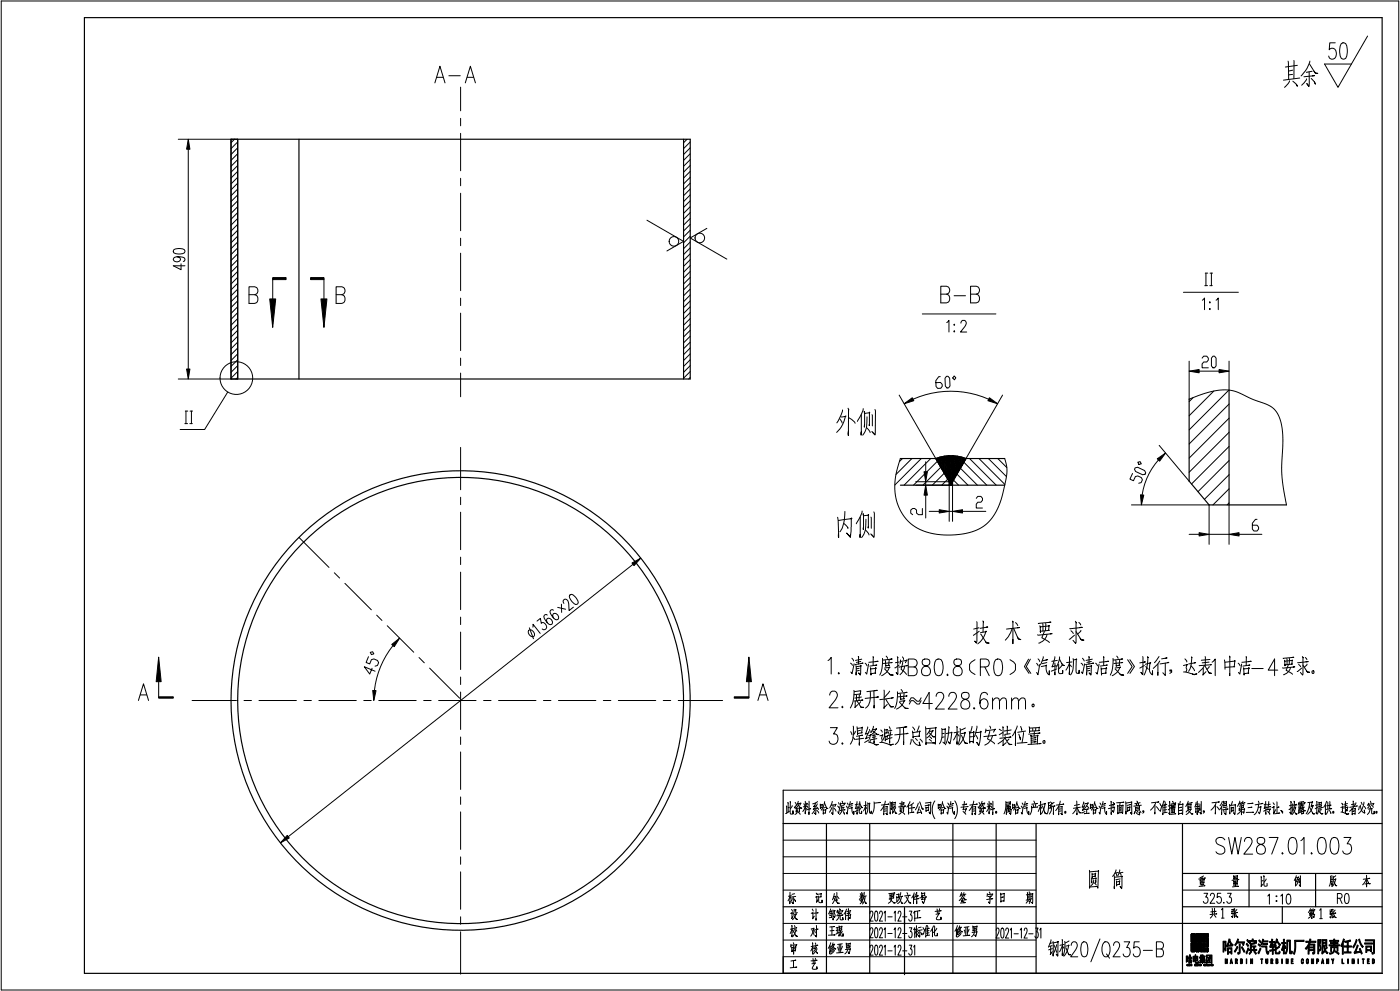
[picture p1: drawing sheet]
<svg xmlns="http://www.w3.org/2000/svg" width="419mm" height="297mm" viewBox="0 0 419 297" stroke-linecap="round" stroke-linejoin="round" font-family="sans-serif">
<g fill="none" stroke="#000" stroke-width=".3">
<path d="M.4 .3h418.7v296.1h-418.7zM385.9 18.3l.2 5.4M387.7 18.1v5.5M388.7 19.6l-3.6 .5M392.3 19.1l1.8 2.9h.7l-.7-.2-.4-.5M392.5 18.3l-.9 2.2-1.8 2.2M400.1 12.8h-1.7l-.2 2.1a1.12 1.12 0 0 1 2 .2 1.63 1.63 0 0 1-1.3 2.6l-.5-.2-.3-.7M401.9 13.1l.8-.3a2.5 2.5 0 0 1 1 2.8l-.5 1.9-.8 .2a2.5 2.5 0 0 1-1-2.8zM409.7 10.8l-8.8 15.3-4.1-6.9h8.1M130.3 24.8l1.5-5 1.5 5M130.9 23.2h1.9M134.5 22.7h3.4"/>
<path d="M138 26.1v7.1M138 35.4v2.3M138 39.9v11.2M139.4 24.8l1.5-5 1.5 5M140 23.2h1.9M386.3 24.2l-.3 .8-1.2 1.1M387.3 22.3l-1.2 .1M387.3 21l-1.2 .3M387.3 24.3l.9 .8 .5 .7-.3-.5M389.4 23.4l-4.9 .6M391.5 23.6l-1.5 1.9M392.2 21.5l-.1 4.4-.6-.9 .6 .8"/>
<path d="M392.9 23.5l1 1.1 .2 .6-.3-.6M393.1 21.3l-1.7 .4M393.3 22.7h.5l-3.1 .3M53.4 41.7h15.8M56.4 44.7v65.8M70.3 41.7l-1.1 1M71.2 42.5l-2 2M71.2 44.3l-2 2M71.2 46l-2 2M71.2 47.8l-2 2M71.2 49.6l-2 1.9M71.2 51.3l-2 2"/>
<path d="M71.2 53.1l-2 2M71.2 54.8l-2 2M71.2 56.6l-2 2M71.2 58.4l-2 2M138 53.4v2.2M138 57.9v11.2M205.8 41.7l-1 1M206.8 42.5l-2 2M206.8 44.3l-2 2M206.8 46l-2 2M206.8 47.8l-2 2M206.8 49.6l-2 1.9"/>
<path d="M206.8 51.3l-2 2M206.8 53.1l-2 2M206.8 54.8l-2 2M206.8 56.6l-2 2M206.8 58.4l-2 2M52.1 74.8a3.6 3.6 0 0 1 3.1 0l.2 .5a1.78 1.78 0 0 1-2 .7l-1.3-.3-.2-.4zM53.1 76.9l.8 .3a1.02 1.02 0 0 1-.7 1.3 1.02 1.02 0 0 1-1.3-.8v-.1a1.49 1.49 0 0 1 2-.7l1.3 .3 .2 .6-.5 .5M54.2 79v1.7l-2.3-1.1h3.5M71.2 60.1l-2 2M71.2 61.9l-2 2M71.2 63.7l-2 1.9M71.2 65.4l-2 2"/>
<path d="M71.2 67.2l-2 2M71.2 68.9l-2 2M71.2 70.7l-2 2M71.2 72.5l-2 2M71.2 74.2l-2 2M71.2 76l-2 2M71.2 77.7l-2 2M71.2 79.5l-2 2M138 71.3v2.3M138 75.8v11.2M193.8 65.9l11 6.4-5 2.8M206.8 60.1l-2 2"/>
<path d="M206.8 61.9l-2 2M206.8 63.7l-2 1.9M206.8 65.4l-2 2M206.8 67.2l-2 2M206.8 68.9l-2 2M206.8 70.7l-2 2M206.8 72.5l-2 2M206.8 74.2l-2 2M206.8 76l-2 2M206.8 77.7l-2 2M206.8 79.5l-2 2M211.8 68.4l-5 2.8 11 6.4"/>
<path d="M71.2 81.3l-2 2M71.2 83l-2 2M71.2 84.8l-2 2M71.2 86.6l-2 2M71.2 88.3l-2 2M71.2 90.1l-2 2M71.2 91.8l-2 2M71.2 93.6l-2 2M71.2 95.4l-2 2M71.2 97.1l-2 2M71.2 98.9l-2 2M74.6 88.2h1.7a1.35 1.35 0 0 1 1 1.3 1.35 1.35 0 0 1-1 1.3h-1.7v-4.9h1.7a1.21 1.21 0 0 1 1 1.1 1.21 1.21 0 0 1-1 1.2"/>
<path d="M81.7 83.4v6.1M97.1 83.4v6.1M100.7 88.2h1.7a1.35 1.35 0 0 1 1 1.3 1.35 1.35 0 0 1-1 1.3h-1.7v-4.9h1.7a1.21 1.21 0 0 1 1 1.1 1.21 1.21 0 0 1-1 1.2M138 89.3v2.2M138 93.7v11.3M206.8 81.3l-2 2M206.8 83l-2 2M206.8 84.8l-2 2M206.8 86.6l-2 2M206.8 88.3l-2 2M206.8 90.1l-2 2M206.8 91.8l-2 2"/>
<path d="M206.8 93.6l-2 2M206.8 95.4l-2 2M206.8 97.1l-2 2M206.8 98.9l-2 2M276.3 94h22.1M281.9 88.1h1.7a1.36 1.36 0 0 1 1 1.3 1.36 1.36 0 0 1-1 1.3h-1.7v-5h1.7a1.21 1.21 0 0 1 1 1.2 1.21 1.21 0 0 1-1 1.2M283.6 96.6l.7-.7v3.5M285.9 88.5h3.4M285.9 97.1v.3zM285.9 99.1v.3zM287.9 96.7l.1-.5 .4-.3h.6l.4 .3a1.27 1.27 0 0 1-.3 1.5l-1.3 1.7h1.8M290.8 88.1h1.7a1.35 1.35 0 0 1 1 1.3 1.35 1.35 0 0 1-1 1.3h-1.7v-5h1.7a1.21 1.21 0 0 1 1 1.2 1.21 1.21 0 0 1-1 1.2"/>
<path d="M354.6 87.5h16.4M360.2 89.9l.7-.7v3.5M361 85.5h.8M361.1 81.8h.8M361.3 81.8v3.7M362.5 85.5h.7M362.5 90.4v.3zM362.5 92.4v.3zM362.5 81.8h.8M362.9 81.8v3.7M364.3 89.9l.7-.7v3.5M53.4 113.5h15.8"/>
<path d="M68.2 117.4l-6.9 11.2h-7.3M71.2 107.7l-2 2M71.2 100.7l-2 2M71.2 102.4l-2 2M71.2 104.2l-2 2M71.2 105.9l-2 2M71.2 109.5l-2 2M71.2 111.2l-2 2M71.2 113l-.5 .5M138 107.2v2.2M138 111.7v7.1M206.8 107.7l-2 2"/>
<path d="M206.8 100.7l-2 2M206.8 102.4l-2 2M206.8 104.2l-2 2M206.8 105.9l-2 2M206.8 109.5l-2 2M206.8 111.2l-2 2M206.8 113l-.5 .5M269.4 118.3l13 22.5M273.6 119.5a28 28 0 0 1 22.6 0M281.7 112.8h-.5l-.8 1.2 .1 1.7 .4 .6 1-.1 .4-.6v-.5l-.5-.6-1.4 .1M283.6 112.7l.4-.1 .5 .6 .1 2.3-.4 .6-.5 .1-.5-.6-.1-2.3zM285.9 112.6l.5 .5-.5 .6-.4-.5z"/>
<path d="M300.4 118.3l-13 22.5M356.3 108.1v11.4l4.3-1.6 2.8-.8 2.9-.4 2.3 .1 2.3 .7 4.2 2 4.8 1.7 1.4 .9 1.2 1.3 1.1 2.2 .6 3.1 .2 3.6-.4 9.7 .4 3.7 1 5.5M357.5 119l-1.2 1.2M359.3 111.1h5.9M360.2 107.2l.4-.6h1l.4 .6v.6l-.4 .6h-1l-.4 .6v1.1h1.8M363.4 106.6h.5l.5 .6v2.3l-.5 .6h-.5l-.4-.6v-2.3zM363.7 117.1l-7.4 7.4M368.2 108.1v8.7l-11.9 11.9M55.4 126.8h.8M55.5 123.1h.8M55.7 123.1v3.7M56.9 126.8h.7"/>
<path d="M56.9 123.1h.8M57.4 123.1v3.7M138 133.9v12.7M251.6 125.4l.7 1.3M252 124.8l1.5-.3a9.4 9.4 0 0 1-2.8 4.9M252.4 122.7l-.4 1.5-1.3 2.4M254.1 122.2l.2 .5-.1-.2v7.9v-1.3M254.3 125l.9 .6 1 1.1M258.1 124.1l-.1 6.2v-1M258.6 122.3l-.6 1.8-1.1 2M259.6 128l1.1 1.5M259.8 124.8a7.2 7.2 0 0 1-1.3 5.5"/>
<path d="M260.4 127.1l.1 .3v-4l.1 .2-1.6 .2-.1-.6 .1 4.7v-.6M261.3 124.1l.1 3.4M261.4 129.3l.7 .8M262.1 122.6l.2 .4-.2 7.2-.9-1M269.8 137.3l-1.4 4.8-.3 4.2 .6 3.7 1.6 3.7 2.3 2.8 3 2 3.8 1.2 4.6 .5 4.5-.3 3.7-1.1 2.9-1.6 2.2-2.2 1.2-1.9 1.1-2.6 1.7-6.4 .4-3.6-.7-3.2M270.4 137.3l-.9 .9M273.2 137.3l-4.8 4.7M276 137.3l-7.9 7.9M277.4 138.2v3M278.8 137.3l-7.9 7.9M280.8 138.1l-7.1 7.1M281.9 139.9l-5.4 5.3"/>
<path d="M288.8 138.4l6.8 6.8M290.5 137.3l8 7.9M293.3 137.3l7.8 7.7M296.1 137.3l5.4 5.4M299 137.3l2.6 2.7M340.9 138.4l.7-.2 .3 .7-.7 .1zM347.1 137.7a20.3 20.3 0 0 0-4.9 10.5M347.3 133.3l9 10.7M368.2 121l-11.9 11.9M368.2 125.2l-11.9 12M368.2 129.4l-11.9 12M368.2 133.7l-11.2 11.2"/>
<path d="M368.2 137.9l-9.3 9.3M138 148.9v2.2M138 153.3v11.3M251 154.9l.3 6-.1-1.2M251.2 155.8l4.1-.5-.2-.2-.3 5.8-1.1-1.3 1 1.1 .1-.7M252.9 156.7l1.2 1.5-.1-.3M253.1 153.1a9.7 9.7 0 0 1-1.5 6.1M257.7 154.8v6.1v-.9M258.3 153l-.6 1.8-1.2 2M259.3 158.7l1.1 1.5M259.4 155.4a7.2 7.2 0 0 1-1.3 5.5M260.1 157.7l.1 .4v-4.1l.1 .2-1.6 .2-.1-.6 .1 4.7v-.5"/>
<path d="M260.9 154.8l.1 3.4M261 160l.8 .7M261.8 153.2l.2 .4-.2 7.3-.9-1.1M274.4 145.2h10v10.9M274.4 144.2h10M276.4 152.2v1.9h-1.2l-.6-.5v-.9l-.6-.5h-.6l-.5 .5v.9l.5 .5M277.4 144.2v1M277.4 148.2v6.9M278.4 153.1h3M282.9 141.7l-3.6 3.5M283.9 143.5l-1.7 1.7M284.4 153.1h1"/>
<path d="M285.4 145.2v10.9M285.7 143.7l1.5 1.5M286.7 142l3.3 3.2M287.7 140.2l5.1 5M288.4 153.1h7M292.5 149.2l.5-.6h.9l.5 .6v.6l-.5 .6h-.9l-.5 .5v1.2h1.9M339 151.2h23.3v11.8M339.3 141.8l-.8 1.6 1.1 .5 .6-1.2 .7-.2 1.1 .5 .3 .6-.4 .9-.7 .2M340.1 140.1l.7-.2 2.1 1 .4 .6-.2 .5-.8 .1-2.1-.9-.3-.7zM356.3 160h3M362.3 160h5.9M368.2 142.1l-7.3 7.4"/>
<path d="M368.2 146.3l-4.8 4.9M368.2 150.6l-.6 .6M368.2 151.2v11.8M371.2 160h6.9M376.6 155.5h-.5l-.9 1.1v1.8l.5 .6h.9l.5-.6v-.6l-.5-.6h-1.4M89.6 160.9l9 9M100.2 171.5l1.5 1.6M103.3 174.6l8 8M138 166.8v2.2M138 171.3v11.2M170.7 178.2l.2-.2a1.79 1.79 0 0 1 1.8 1.1l.6 1.3-.4 .5a1.78 1.78 0 0 1-1.8-1.1l-.4-.8-.1-.5zM189.6 168.9l-103.2 81.6"/>
<path d="M110.4 196.6l-.7 1.7 1.1 .5 .5-1.3 .7-.2 1.1 .4 .3 .7-.3 .8-.7 .2M110.9 195.3l.7-.2 .4 .7-.7 .2zM112.9 184.2l1.5 1.5M116 187.3l8 8M117.7 193.3a26.4 26.4 0 0 0-5.5 13.4M125.5 196.8l1.6 1.6M138 184.7v2.3M138 189.2v11.2M158.4 188.8a1.19 1.19 0 0 1 1.4 .3 1.19 1.19 0 0 1 0 1.5 1.43 1.43 0 0 1-1.4-1.8zM158.6 188l1.2 3.2M159.6 187.8l.1-.9 2.2 2.7M160.9 185.9l1-.8 .3 1.5a1.04 1.04 0 0 1 1.4 .6 1.04 1.04 0 0 1-.7 1.3l-.4-.2"/>
<path d="M164 184.1l-.3-.1-.6 .2a2 2 0 0 0 .9 2.3l.9 .5a1.02 1.02 0 0 0 .5-1.4 1.02 1.02 0 0 0-1.4-.4l-.2 .4 .2 .9M165.8 182.7l-.3-.2-.6 .2a2.01 2.01 0 0 0 .9 2.3l.9 .6a1.03 1.03 0 0 0 .6-1.4 1.03 1.03 0 0 0-1.4-.5l-.3 .4 .2 .9M167.1 181.8l2.4 .6M168.2 180.9l.1 2.4M168.9 180.6l-.2-.4a.77 .77 0 0 1 .8-.8 .77 .77 0 0 1 .8 .8l.2 2.6 1.3-1M248.1 197.8l.9-1v5M254.8 198.5l.6 .7M255.2 197.1l.6 .8M255.9 198.7l-.6 3-.4-.5M256.4 199.3l.1 2.8v-.8M256.5 199.6l1.5-.2-.1-.2-.1 2.9-.6-.6 .6 .5M257.1 196.6l.1 2.2"/>
<path d="M257.9 198l-1.3 .3M258.1 198.6l.5-.1-2.4 .5M258.2 197.3l-1.9 .4M259.2 198.5l.6 .8M260.2 198.8l-.5 3-.4-.5M260.8 199.9l.2 2.2-.1-.4 1.5-.2v-1.7l.1 .3-1.6 .2M261.6 196.6v2.6M262.4 198.1l.7-.1-2.8 .3M262.4 199.1h.3l-2.1 .3M264.4 197.1a9.1 9.1 0 0 1-.8 5M265.1 200l1.6-.2-.2-.1a4.2 4.2 0 0 1-2.4 2.6M265.5 196.4l.4 .7"/>
<path d="M266.4 197.5l-.2 1.7h.3l-1.2 .1 .1 .2-.2-1.8M266.9 197.3h.4l-2.8 .3M267 198.4h.3l-2.6 .2M268.8 196.6l.3 .3-.2 5.1-.4-.6 .4 .4M269.4 199.1l-1.3 .8M269.5 198.2l-1.2 .2M269.8 197.6l-.2 1M269.8 198l1.9-.4-.4 .8M270.4 196.7l.3 .7M270.4 198.3l-.4 2.1 1.6 1.5M271 199.5l-.2 .9-1.2 1.6M271.5 199.3l.4-.1-2.6 .5"/>
<path d="M272.1 199.7h1.7a1.35 1.35 0 0 1 1 1.3 1.35 1.35 0 0 1-1 1.3h-1.7v-5h1.7a1.21 1.21 0 0 1 1 1.2 1.21 1.21 0 0 1-1 1.2M276.5 197.5a1.11 1.11 0 0 0 .4 1.7 1.76 1.76 0 0 1 1.7 .9 1.76 1.76 0 0 1-.2 1.9 1.48 1.48 0 0 1-2.3-.5 1.48 1.48 0 0 1 1.1-2.1l.8-.2a1.01 1.01 0 0 0 .6-1 1.01 1.01 0 0 0-.8-.9zM280.5 197.5l.9-.2a2.42 2.42 0 0 1 1.2 2.8l-.2 1.2-.4 .7-1 .3a2.42 2.42 0 0 1-1.1-2.9l.2-1.2zM286 197.5a1.11 1.11 0 0 0 .4 1.7 1.76 1.76 0 0 1 1.7 .9 1.76 1.76 0 0 1-.2 1.9 1.48 1.48 0 0 1-2.3-.5 1.48 1.48 0 0 1 1.1-2.1l.8-.2a1.01 1.01 0 0 0 .6-1 1.01 1.01 0 0 0-.8-.9zM292.1 197.5l-1.1 .7-.5 .7v1.7l.5 .7 1.1 .6M292.6 186.1v6.4l-.6-.6 .6 .5M293.3 187.9l-1.6 .4M293.4 189l-1.8 1.2M293.7 199.7h1.7a1.21 1.21 0 0 0 1-1.2 1.21 1.21 0 0 0-1-1.2h-1.7v5M293.8 189.4l1.7-.3-.1-.2a7 7 0 0 1-2.5 3.9M293.8 189.8l1.7 2.7h.9l-.8-.1-.3-.3M294.5 185.9l.2 .3-.2 3"/>
<path d="M295.1 199.7l1.3 2.6M295.5 187.8l.5-.1-2.4 .4M298.3 197.5l.9-.2a2.42 2.42 0 0 1 1.2 2.8l-.2 1.2-.4 .7-.9 .3a2.42 2.42 0 0 1-1.2-2.9l.2-1.2zM302.6 197.5l1.1 .7 .5 .7v1.7l-.5 .7-1.1 .6M303.2 188.2l-1.1 2.5-.9 1M303.3 185.9l.2 .3v6.5v-1.3M303.7 188.1l1.4 3.2 .7 .2-.7-.3-.2-.4M304.3 186.4l.6 .9M304.9 187.9h.5l-3.8 .4M308.2 197.3l-1.3 2.3 1.4 2M308.7 197.3l-1.2 2.3 1.3 2M310.6 198.6l.5 .8"/>
<path d="M311 197.3l.5 .7M311.5 199l-.5 3-.4-.7M311.6 187.3l.1 2-.1-.3 2.8-.3h-.2l.1-1.5 .1 .2-2.7 .3M312 199.6l1.6-.4-.1-.1a2.5 2.5 0 0 0 .9 3v-1.3l-.1 1.2M312.3 186.7l.2 2.2M312.6 196.6l-.9 2.5M312.9 189l-.8 1.9 2.3 1.5M313.3 186.7l-.1 2.1M313.4 197.6l.5-.1-1.6 .4M313.6 198.4l-1.3 .3M313.7 189.9a3.5 3.5 0 0 1-2.5 2.6M314.3 186.3h.6l-3.8 .3"/>
<path d="M314.7 189.8l.5-.1-4.3 .3M316 196.6l-.8 3.1 1.3-.4M316 198.5l.1 3.6-.1-.7M316.8 197.7l-1.7 .3M317.2 198.9v2.5l.4 .3 .8-.1v-.9l-.1 .9M317.4 196.7l-.1 1-.8 2M317.4 197.3l1 1.8 .5 .1-.5-.1-.3-.4M318 199.2l-.8 1.1M320.4 196.6v5.4v-.8M320.4 198.9l.6 .7M320.4 198.6l-1 2M320.9 188.8l.7 .9"/>
<path d="M321.2 198.2l-1.7 .2M321.5 197.2a6.5 6.5 0 0 1-.8 4.9M321.6 197.6l1-.2-.1-.1-.1 3.9 .2 .3h.8l-.1-.8-.1 .9M321.9 190.2l-1.6 1.2M322.2 186l.3 .4-.2 6.2-.8-.9M322.4 189.1l1.6 2.5 .8 .1-.8-.2-.4-.3M323.2 186.3l.6 .8M323.5 187.9l.8-.1-3.8 .4M323.8 188.7l-.9 1.1M323.9 198.5l.6 .7M324.3 197.1l.5 .8M325 198.7l-.6 3-.4-.5"/>
<path d="M325.5 199.3l.1 2.8v-.8M325.6 199.6l1.5-.2-.1-.2-.2 2.9-.5-.6 .5 .5M326.2 196.6l.1 2.2M327 198l-1.4 .3M327.2 198.6l.5-.1-2.5 .5M327.3 197.3l-1.9 .4M328.3 198.5l.5 .8M329.3 198.8l-.6 3-.4-.5M329.9 199.9l.1 2.2v-.4l1.4-.2v-1.7l.2 .3-1.6 .2M330.6 196.6l.1 2.6M331.4 198.1l.8-.1-2.8 .3M331.5 199.1h.3l-2.1 .3"/>
<path d="M333.5 197.1a9.1 9.1 0 0 1-.8 5M334.1 200l1.6-.2-.1-.1a4.2 4.2 0 0 1-2.4 2.6M334.6 196.4l.4 .7M335.4 197.5l-.1 1.7h.2l-1.1 .1 .1 .2-.2-1.8M335.9 197.3h.5l-2.9 .3M336.1 198.4h.3l-2.7 .2M337.8 197.5l1.4 2.1-1.4 2M338.5 197.5l1.4 2.1-1.4 2M342.4 196.6l-.1 5.4-.5-.7 .5 .6M342.8 198.2h.4l-1.7 .3M342.9 199.2l-1.4 .8M343.2 198.9l1.5-.6a3 3 0 0 0 .6 3.7v-1.2v1.2"/>
<path d="M343.3 199.6l.7 .8M343.8 196.6l.1 .2a10.7 10.7 0 0 1-1.2 5.3M346.9 198.8v3.4v-.9M347.3 196.6l-1.4 1.8M347.5 197.9l-2 2.2M349.1 198.5v3.7l-.7-.8M349.3 197h.4l-1.7 .3M349.9 198.4h.3l-2.7 .4M354.6 199.2l1.2-.2-.4 .8 .2 .7-.3 .7M355 197.3l.6 .9M356.8 199.3l1.1 1.5M357 196.7l.1 .1a7.3 7.3 0 0 1-1 4.2"/>
<path d="M357.8 198.5l.4-.1-2.1 .4M360.9 199.2l-.6 1-1.2 1.1M361 199.3l1.2 2.2 .8 .1-.9-.4M361.1 196.6v2.6M362.2 198.2l-2 .3M362.3 199.5l-.7 .9M362.5 197.4l-2.6 .3M362.7 199.1l.3-.1-3.7 .3M363.1 198.2l1-.9v5M366.8 197.6l.2 2.7M367 198.3l3.1-.4-.1-.1-.1 1.8-2.9 .2M368.4 196.4l.1 .3v5.6l-.1-.6"/>
<path d="M371 198.5l.5 .8M372 198.8l-.5 3-.5-.5M372.6 199.9l.1 2.2v-.4l1.5-.2v-1.7l.1 .3-1.6 .2M373.3 196.6l.1 2.6M374.2 198.1l.7-.1-2.8 .3M374.2 199.1h.3l-2.1 .3M384.8 197.7l.2 1.6-.1-.2 2.3-.3v-1.2l-2.2 .3M385.5 197.2l.1 1.8M385.9 199.1l-.6 1.6 1.9 1.2M386.3 197.1l-.1 1.8M386.7 199.8a2.96 2.96 0 0 1-2.2 2.2M387.1 196.8h.5l-3.2 .3"/>
<path d="M387.5 199.7h.4l-3.6 .2M389.1 198.9l.6 .7M390.2 196.6l.3 .3-.2 5.2-.7-.8M390.4 199.1l1.3 2.1 .7 .1-.7-.1-.3-.3M391.1 196.8l.5 .7M391.3 198.1h.7l-3.2 .3M391.6 198.8l-.8 .9M41.5 209.7l1.5-5 1.5 5M42 208h1.9M47.5 204.1v4.7M57.5 209.7h13.4M73.1 209.7h2.2"/>
<path d="M77.6 209.7h11.2M91 209.7h2.3M95.5 209.7h11.2M109 209.7h2.2M111.5 200.1l-.7 1.7-1.6-2.2 3.2 1.3M113.5 209.7h11.2M126.9 209.7h2.3M128.7 200l9 9M131.4 209.7h11.2M138 202.7v2.2M138 207.2v11.2M144.9 209.7h2.2"/>
<path d="M149.4 209.7h11.2M162.8 209.7h2.3M167.3 209.7h11.2M180.8 209.7h2.2M185.3 209.7h11.2M198.7 209.7h2.3M203.2 209.7h13.3M224.4 204.1v4.7M227.1 209.7l1.5-5 1.5 5M227.6 208h1.9M248.6 208.1l.4-.9 .4-.3h.7a1.55 1.55 0 0 1 .2 2.6l-1.9 2.4h2.7M248.8 217.8h2.1l-1.2 1.9h.6a1.57 1.57 0 0 1 .6 2.3 1.57 1.57 0 0 1-2.3 .4l-.2-.5"/>
<path d="M251.3 201.3l-.2 .3 .2 .2 .2-.2M252.4 211.4l-.2 .3 .2 .2 .2-.2M254.9 219l.3 1M255.6 217.4l.1 .4a9 9 0 0 1-.6 4.3l-.3 .7M255.8 206.7a9 9 0 0 1-1 5.3M256 207.1l1.9-.3-.2 1h.2l-2 .2M256.2 209.9l-.1 1.9 .9-.9M256.2 218.9l-.5 1.1M256.6 208.1v1.7M256.8 209.8l1.2 2h.8l-.8-.1-.2-.2M256.8 217.6l.1 2.3v-.3l1.4-.2 .1-1.7v.1l-1.5 .3M257.4 200.1l-.9 .2"/>
<path d="M257.4 208v1.6M257.5 200.7l-1 .2M257.8 218.6l-.9 .3M257.8 210.1l-.4 .7M258.1 209.6h.4l-2.6 .3M258.1 208.7l-2 .3M260 217.6l-.8 2.2 .9-.2M260.2 219l-.9 2.2 .9-.4M260.5 218.4l.2 .9M260.8 207a5.1 5.1 0 0 1-1.4 4.9l-.1 .1M261.3 218.8l1.6 1.2 .4-.1-.7-.2M261.5 218.4l1.1-.1v-.2l-.5 .8-1.1 1.1"/>
<path d="M261.7 217.4l-.7 1.9M261.8 206.9l.1 5.1v-.8M261.9 219.7v2.8v-.6M262.1 206.8l.8-.1-3.2 .4M262.7 208.7h.5l-4 .4M263.9 218.5l.4 .7M264.9 206.6l-.1 5.4 1-1.1M265 200.3l1.8 1.8h.8l-1.1-.3M265 218.3l.1 1.4-.5 1.8M265.1 218.5l.8-.1-.2 1.1v-.2l-.6 .1M265.4 209.3l1.5 2.4 .8-.1-.8-.1M266.2 219.2l.1 .6"/>
<path d="M266.4 217.6l.3 .8M266.5 206.9l-1.6 1.9M266.6 211.2l.3 .4M266.9 219l-.2 1M267.1 209l.6-.1-4.1 .6M267.2 218.6l-1.2 .3M267.4 219.9l-1.3 .3M268.9 207.1a9.1 9.1 0 0 1-.8 5M269.5 210.3l1.7 1.8h.9l-1.2-.3M269.5 210l1.6-.2-.1-.2a4.2 4.2 0 0 1-2.4 2.7M269.6 217.9a5.1 5.1 0 0 1-1.3 4.9l-.1 .1M270 206.4l.4 .7"/>
<path d="M270.7 217.8l.1 5.1v-.8M270.8 207.5l-.1 1.7h.2l-1.1 .1 .1 .2-.2-1.8M271 217.7l.7-.1-3.1 .4M271.3 207.3h.5l-2.9 .3M271.5 208.4h.3l-2.7 .2M271.6 219.7l.5-.1-4 .4M273.4 218.9l.2 2-.1-.3 2-.2 .1-1.6 .1 .2-2.2 .3M273.5 217.7l.5 .9M275.4 217.3l-.7 1.8M276 209.8l-.6 1h-.6l-1.1-1h-.7l-.6 1M276 208.9l-.6 1h-.6l-1.1-1h-.7l-.6 1M277.3 217.6l.1 5.3v-.5h2.6h-.5"/>
<path d="M277.4 218.2l3.1-.3-.1-.1-.2 5-.2-.4M278.4 219.4l1.2 1.2h.4l-.6-.2M278.4 218.9l1.2-.1-.1-.1-.8 1.3-1.1 .9M278.6 218.2l-.9 1.7M279.3 210.6h-2.8l1.9-3.3v5M280.5 208.5l.4-1 .3-.2h.8a1.55 1.55 0 0 1 .2 2.6l-1.9 2.4h2.6M282.2 218.1a6.3 6.3 0 0 1-.7 4.6M282.3 218.4l1-.1-.3 4.3-.5-.4M282.9 219.6l-.6 .1M283.5 219.6l1.7-.3-.6 3.4-.5-.6 .5 .5M283.9 201.8l-.2 .2 .2 .3 .2-.3M284.2 217.5l.1 .3a10.6 10.6 0 0 1-1.1 5.2"/>
<path d="M284.3 208.5l.4-1 .3-.2h.8a1.55 1.55 0 0 1 .2 2.6l-1.9 2.4h2.6M286.6 217.5l.1 5.3v-.7M286.7 219.5l-1 2M286.8 219.7l.5 .7M287.4 219.1l-1.6 .3M287.6 218.1a8.3 8.3 0 0 1-.6 4.7M288 219.7l1.3-.3-.2-.2a6 6 0 0 1-1.8 3.8M288.3 207.5a1.12 1.12 0 0 0 .3 1.7 1.76 1.76 0 0 1 1.7 .9 1.76 1.76 0 0 1-.1 1.9 1.48 1.48 0 0 1-2.3-.5 1.48 1.48 0 0 1 1.1-2.1l.8-.2a1.01 1.01 0 0 0 .6-1 1.01 1.01 0 0 0-.8-.9zM289.3 217.9l-1.5 .7M290.4 219l.1 3.5v-.5h.9l.2 .4 .1-3.4 .2 .2-1.4 .2M291.2 217.5l-.4 1.9M291.9 211.8l-.2 .2 .2 .3 .2-.3"/>
<path d="M292.4 219.3l1.6-.2-.1-.2-.4 3.3-.3 1-.6-1 .7 .9M292.7 217.4l-.7 3.2M295.3 218.8l2.9-.4v-.1l-.5 .9M295.4 218.3l-.2 1.1M295.9 208a1.06 1.06 0 0 0-1.8-.5 4.7 4.7 0 0 0 0 4.5 1.1 1.1 0 0 0 1.8-.4 1.42 1.42 0 0 0-.1-1.8 1.42 1.42 0 0 0-1.7-.4l-.5 1.2M296.5 217.4l.3 .7M296.5 219l-.6 2.2 1 .5 1.1 1M297.4 209.9l.9-.9 1 .2 .2 3.1M297.4 209v3.3M299.4 218.3l.6 .4M299.5 209.9l.9-.9 1 .2 .2 3.1M300.4 217.6l.1 2.8"/>
<path d="M300.5 219.3l-1.1 .7M301.7 217.4l.1 2.3M302.7 219.7l-1.7 .2M303 218.5l-2.2 .4M303.1 209.9l.9-.9 1 .2 .2 3.1M303.1 209v3.3M304.2 218.8v4.4v-.8M304.8 217.3l-.4 1.1-1.1 1.9M305.2 209.9l.9-.9 1 .2 .2 3.1M305.2 219.8l.5 1.7-.2-.8M305.8 217.5l.3 1.1v-.3M306.6 219.3l-.4 3.1"/>
<path d="M307.3 218.9l-2.4 .3M308.3 217.6l.2 1.7v-.4l2.9-.2v-1v.1l-2.9 .2M309.3 210.8h.4v.8h-.4zM309.4 218.1v.7M309.9 219l-.1 1.3M310.3 218l-.1 .8M311.2 219.6l.4-.1-3.4 .3M316.6 200.3l-1.6 .6M326.5 200.1l-.9 .2M326.5 200.7l-.9 .2M334.1 200.3l1.7 1.8h.8l-1.1-.3M351 200.9h-.5v-.3h.5v.7l-.5 .3"/>
<path d="M354.6 201.2l1 .1 2.2 .7 .8-.3-1.3 .1M360.4 200v2.1l.9-1M375 200.1h3.5M382.8 200.6h-2.8l1.9-3.3v5M390 200l-1.4 1M393.2 200.8h.4v.8h-.4zM138 220.6v2.3M138 225.1v11.2M138 238.6v2.2M234.7 236.6h179.4M236.7 240v3.4l.3 .3h.6v-1v.9M239.2 239.9l-.5 1.3"/>
<path d="M241.3 239.9v3.7v-.5M242.4 239.9v4v-.7M245 240l-1.5 .7M247.1 240l-.5 1.7-.5 .8M249.4 239.9l-.8 2M252.3 239.9l.2 .5M252.4 222.4l-.2 .2 .2 .2 .2-.2M254.7 240l-.5 1.7M255.6 220.8l.5 .6M256.8 240l-.5 2.1 .7-.3M257.5 220.3v2.8v-.7M257.6 240l-.5 2.2"/>
<path d="M258 220.2l.4-.1-1.8 .3M258.8 221l-2.4 .4M259.3 240v3.7v-.5M260.2 222.1l2.3 1 .7-.2-1-.1M260.3 220.2l.6-.3-.4 1.1 .3 .5-.2 .7M260.3 221.5l-1.2 .8M262.4 220l-1.1 .3M262.4 220.6l-1 .2M262.7 221.1l-1.7 .3M263.6 220.3l1-.2-.5 .8 .2 .6-.2 .7M263.6 222.3h.9l1.3 .3a1.83 1.83 0 0 0 1.9 .2l-1 .2M265.2 220.3l.1 1.5-.1-.4h.6l.1-1.2v.2l-.6 .1"/>
<path d="M265.2 239.8a5.3 5.3 0 0 1-1.3 2.9M266.6 220.1l-.1 2.4v-.6M267.3 220.8l-1.2 .3M270.2 239.9v1.5M272.6 240l-.9 1.6M273 221.3l-.3 1.5M273.5 221.4a2.41 2.41 0 0 0 2.2 1.8l-.3-1.1 .2 1.1M274.3 221.1l.5 .6M275.6 221.3l.7 .9M278.4 221.4l.7 .5M278.5 220.6l.6 .5M280.1 239.8a4.9 4.9 0 0 0 0 5.3"/>
<path d="M282.4 240l-.5 1.7-.5 .8M282.9 220.6l-.7 .2M284.9 240l-.5 1.7M286.1 239.8a4.9 4.9 0 0 1 0 5.3M288 220.2l1.1 2.3 .8 .1-.9-.4M288.9 239.9l-.4 2.5 1.1-.2-.6 1.1M291.4 220.5l-.9 .1M291.7 239.8a5.3 5.3 0 0 1-1.3 2.9M292.4 220.2l.5 1M294.2 239.9l-.5 1.3M296.3 239.9v3.7v-.5M297.4 220.3a3.9 3.9 0 0 1-2.3 2.8"/>
<path d="M297.4 239.9v4v-.7M298 220.2l.5-.1-3.7 .4M300.6 221.6l-.2 1.6 1.1-.9M301 220.1l.2 .3M301.1 220.8l-1 1.2-1.1 .7M301.1 221l1.3 1.8 .8 .1-.9-.3M301.4 239.9l-.1 2.1-.5 1.6M302.3 221.2l-.6 .6M302.5 220.7h.4l-3.3 .3M304.7 240l-.5 1.7-.5 .8M307.1 240l-.5 1.7M307.7 222.3l-3 .2"/>
<path d="M309.7 239.8l.3 .6M309.9 222.1l.6-.1-1.5 .2M310.1 220.9l.3-.1-1.5 .2M310.3 221.4l-1.4 .2M310.8 222.7l.1-2.6v.1l-2 .2-.1-.3 .2 2.7M311.5 222.6h.4l-3.9 .3M311.7 239.9l.1 3.9v-.6M312.6 221.8h.4v.7h-.4zM317.6 239.8a5.3 5.3 0 0 1-1.3 2.9M322.6 239.8l.1 4.1v-.4M328 240l-.5 1.7-.5 .8M330.5 240l-.6 1.7"/>
<path d="M332.8 239.9l.1 3.9v-.6M340.6 239.8l.2 .5v-.2M348.6 239.8l-.5 1.9M348.9 239.8l.2 .8M350.4 239.9v3.9l-.2-.4 .3 .2M351.3 239.9l.2 .5M353.6 239.9l-.2 1M356 239.9l-.7 1.6M358.7 239.9v4v-.5M359.9 239.9l-.1 3.8-.3-.5 .3 .4M366.2 239.9l-.7 1.3M366.6 239.9l.1 1.5v-.2l.8-.1v-1.2l-.9 .2"/>
<path d="M369.2 239.9l-.4 1.2M371.5 239.8l-.8 1.6M372.4 239.9l-.4 1.1M377 239.9l.2 .6M379.2 239.9l-.5 2.1 .8-.3M380.1 240l-.3 2.4 .8-.2-.5 1.1M386.7 239.9l.2 .2-.2 3.6-.2-.5 .3 .3M387.7 239.9l.1 .2v1.8M390.6 240l-1.3 .2M394.5 240v3.6l-.2-.3 .2 .2M397.4 239.9l-.8 1.8M398.4 240l-.1 2.2"/>
<path d="M403.1 239.9v3.3v-.4M405.4 239.8v1.7M410.6 239.9l.2 .5M138 243.1v11.2M138 256.5v2.3M234.7 251.5h75.7M234.7 256.5h75.7M235.6 241.3l.1 2.1M236 240.2l.1 2.9M236.6 242.8l-1.2 .7M236.6 241.7l-.5 .1M237.4 241.2l-.6 1"/>
<path d="M238.2 240.2l.3 .5M238.6 241.9v1.3v-.4M238.6 242.1l1-.3-.1 1.3v-.3M238.7 240.8l-.6 1.1-.1-.3M239 240.6l.9-.2-.2 .7M239 242.3a1.35 1.35 0 0 1-.8 1.5M239.1 243.1l.6 .7M239.2 241.1l.6 .8h.4l-.5-.1M239.3 240.6l-.3 .8-.7 .6M240.8 240.6l.2 .6M241.2 241.6l-.7 1.4M241.3 241.7l.3 .4"/>
<path d="M241.7 240.4l-.3 1M241.7 241.4l-1 .1M241.9 241.3l.2 .6M241.9 240.5l.2 .5M242.7 242.2l.2-.1-1.3 .4M244.1 242.5l-.8 1.1M244.4 240.4l-.7 1.1 .8-.2M244.4 242.2v1.6l-.3-.4 .3 .3M244.7 241.6l.6 .7M244.7 242.6l.6 .8M244.9 240.7l-1.3 1.6 1.4-.3M245.8 240.7v1.4v-.3l.5-.1 .1-.9-.6 .2"/>
<path d="M246.6 242.3l.1 1.4v-.2l.7-.1v-1.1l-.8 .3M247 240.4l.7 1.6 .3 .1-.4-.4M247.3 241.7l-.6 .2M249 241l1.4-.2-.3 .7M249.2 241.8l-.7 1.4M249.6 241l-.1 2.8-.3-.5 .3 .4M249.8 241.9l.7 .9M251 241.3l.3 .5M251.2 240.3l.2 .5M251.6 241.5l-.3 2.1-.3-.6M251.8 240.4l-.1 .9M251.9 240.6l1.3-.2-.2 .6"/>
<path d="M252 241.2l.1 1.4M252.2 242.8l-.7 1.1M252.6 242.9l.4 .9-.1-.4M252.6 241.8l-.1 .7M252.7 241l-.7 .4M252.7 241.7h.2l-.8 .2M253 242.4h.2l-1.6 .3M253.6 241.3l.3 .6M253.8 240.4l.3 .6M254.1 241.6l-.3 2.1-.2-.4M254.4 242l.9-.3v1.4l.5 .7v-.9v.8M255.2 240.7l.3-.1-.9 .2"/>
<path d="M255.4 241.2l-.8 .2M256.8 241.3v2.5v-.5M257.1 242.5l-1 .5M257.2 240.7l-1 .2M257.4 241.5v1.8l.3 .2h.5v-.7l-.1 .6M257.6 240.4l.5 1.3 .3 .1-.4-.4M257.9 241.8l-.5 .7M259.3 241.5l.4 .6M259.3 241.4l-.6 1.4M259.8 241.1l-1 .1M260 240.3v2.1l-.5 1.4M260 240.6l.6-.1-.1 2.7 .1 .2h.5l-.1-.6v.6"/>
<path d="M261.9 240.1a5.5 5.5 0 0 1-.6 3.6M263.7 240.2l-1.8 .2M264.8 241.5v2.4v-.4M264.8 241.6l1-.1v2.4l-.4-.4 .4 .3M265.6 242.8l-.8 .1M265.6 242.2l-.8 .1M266 240.8h.3l-2.2 .2M266.7 240v3.7v-.5M266.7 240.4l.6-.1-.3 .8 .1 1.2-.2-.2 .2 .2M267.4 240.1v3.3l.4-.6M267.5 240.3l.8-.1-.1 1.3-.7 .2M267.7 241.7l.6 1.7 .4 .1-.5-.3"/>
<path d="M267.9 240.9l-.4 .1M268.4 241.7l-.5 .7M269.7 241.7v1.3v-.4M269.7 242l1.1-.3-.1 1.4v-.5M270.2 242.2l-.1 1-.8 .6M270.3 243.2l.7 .6M270.7 240.4h.3l-1.5 .1M270.8 240.9l-1.1 .1M271 241.3h.3l-2.1 .3M272.2 240.9v2.8v-.5M273.2 240.8v2.4M273.6 243.2h.2l-1.2 .1"/>
<path d="M273.7 240.3l-1.1 .9M273.7 241.8h.3l-1.5 .2M275.1 240.4l-.8 2M275.4 241.5l-.7 1.9 1.3-.3M275.5 240.1l.8 2.1h.4l-.5-.3M275.6 242.4l.5 1.2-.1-.4M277.2 240.4l1.7-.3-.2 3.6-.3-.6 .3 .5M277.4 241.6l.1 1.3-.1-.2 .8-.2v-1v.2l-.8 .2M278.1 241.1l.4-.1-1.3 .2M281.1 240.7v1.4v-.3l.6-.1v-.9l-.6 .2M281.9 242.3l.1 1.4v-.2l.7-.1 .1-1.1-.8 .3M282.4 240.4l.6 1.6h.4l-.5-.3"/>
<path d="M282.6 241.7l-.6 .2M283.7 241.3l.3 .6M284 240.4l.2 .6M284.2 241.6l-.3 2.1-.2-.4M284.5 242l.9-.3 .1 1.4 .5 .7-.1-.9v.8M285.3 240.7l.4-.1-1 .2M285.5 241.2l-.8 .2M288.6 242.9l.8 .9M289.4 240.8l.3-.1-1.4 .3M289.8 241.5h.3l-2.2 .2M291.3 241.5v2.4v-.4M291.3 241.6l1-.1v2.4l-.4-.4 .4 .3"/>
<path d="M292.1 242.8l-.8 .1M292.1 242.2l-.8 .1M292.5 240.8h.3l-2.2 .2M293.3 240.2l.3 .5M293.6 241.9v1.3v-.4M293.7 242.1l.9-.3-.1 1.3v-.3M293.7 240.8l-.5 1.1-.1-.3M294 240.6l1-.2-.3 .7M294.1 242.3a1.36 1.36 0 0 1-.8 1.5M294.2 243.1l.6 .7M294.3 241.1l.6 .8h.4l-.5-.1M294.4 240.6l-.3 .8-.7 .6"/>
<path d="M295.9 240.6l.2 .6M296.3 241.6l-.7 1.4M296.3 241.7l.4 .4M296.7 240.4l-.2 1M296.8 241.4l-1.1 .1M296.9 241.3l.2 .6M297 240.5l.2 .5M297.7 242.2l.3-.1-1.4 .4M298.3 242.9h.3v.6h-.3zM301.4 240.2l1.4-.1v.5l-1.4 .2M301.5 242.3v1.5v-.5M301.5 242.5l1.5-.2-.2 1.5-.3-.4 .3 .3"/>
<path d="M301.7 241.3v.9v-.1l1-.1v-.6l-1 .2M302.2 241.1v1.9M302.5 242.7l.1 .5M302.5 242.9l-.7 .2M302.8 240.9l-1.2 .3M303.4 240.7v1.4v-.3l.5-.1 .1-.9-.6 .2M304.2 242.3l.1 1.4v-.2l.7-.1v-1.1l-.8 .3M304.6 240.4l.7 1.6 .3 .1-.4-.4M304.9 241.7l-.6 .2M306 241.3l.3 .6M306.2 240.4l.3 .6M306.5 241.6l-.3 2.1-.2-.4"/>
<path d="M306.8 242l.9-.3 .1 1.4 .4 .7v-.9v.8M307.6 240.7l.3-.1-.9 .2M307.8 241.2l-.8 .2M309.5 240.9l.2 .6M310.3 240.7l-.2 .9M310.6 240.6l.2-.1-1.7 .3M310.7 241.6h.2l-1.8 .2v-.4a3 3 0 0 1-.6 2.5M311.8 241.5l.3 .5M311.8 241.1l-.7 1.8M312.1 240.9l-.9 .3M312.2 241.3l.9 2.2 .4 .1-.4-.1-.1-.4M312.3 240.8l.9-.2-.5 1.8-.8 1.3"/>
<path d="M314.2 241.2l.5-.3v1l-.5 .1M314.8 240.1l-.7 .5v-.3v2l-.4 1.4M315.6 241.4v2.4v-.4M315.8 240.2l-.7 .4v-.3l-.1 2.2-.6 1.2M315.9 241.3h.2l-1 .2M317.2 241.5v2.4v-.4M317.2 241.6l1.1-.1-.1 2.4-.4-.4 .4 .3M318 242.8l-.8 .1M318 242.2l-.8 .1M318.4 240.8h.3l-2.2 .2M319.1 242.9h.2v.6h-.2zM322.5 241.9l-1.1 1.7"/>
<path d="M322.7 241.9l.7 1.4h.5l-.6-.2M323.4 240.8l-1.5 .4M323.7 241.7l-2.1 .3M324.7 240.1l-.5 1.6 .6-.2M325 241l-.7 1.6 .7-.3M325.1 243l-1 .4M325.1 240.6l.9-.1v-.2l-1.1 1.8M325.6 242.3v1.2M325.6 241.3l.6 .7M325.9 242.2h.2l-1 .1M326.1 243.5h.3l-1.6 .1M326.7 240.7v1.4v-.3l.6-.1v-.9l-.6 .2"/>
<path d="M327.5 242.3l.1 1.4v-.2l.7-.1v-1.1l-.7 .3M328 240.4l.6 1.6 .4 .1-.5-.4M328.2 241.7l-.6 .2M329.3 241.3l.3 .6M329.6 240.4l.2 .6M329.8 241.6l-.3 2.1-.2-.4M330.1 242l.9-.3 .1 1.4 .5 .7-.1-.9v.8M330.9 240.7l.3-.1-.9 .2M331.1 241.2l-.8 .2M332.1 242.1l1.8-.5-.3 1.6-.3-.5 .3 .4M332.4 241.2l1.1-.4-.1 1M333.5 240.2l.4 .7-.1-.3"/>
<path d="M334.8 241.1l.1 2.6v-.3l1.2-.1h-.1M334.8 241.3l1.7-.2-.2 2.4-.1-.2M335.3 241.3v2M335.6 240.3l-.2 .9M335.6 242.5h-.2M335.6 241.9h-.3M335.9 241.2v2.1M336.4 240.2h.3l-2.2 .1M337.3 240l.1 3.7v-.8M337.3 240.4l1.8-.3v3.7l-.4-.6 .3 .4 .1-.2M337.8 241.6l.1 1.3-.1-.2 .7-.2 .1-.9-.7 .2M338.6 240.9h.1l-1 .2"/>
<path d="M340 242.9l-.2 .7 .1-.2M340.1 241.6l.1 1.1 1.2-.2v-1l-1.2 .3M340.3 243l.4 .6 .7 .3v-.6v.6M340.4 240.7l.2 .4-.2-.3M340.8 242.9l.2 .3M341.1 240.7v-.1l-.2 .6M341.1 242.1l-.9 .1M341.4 242.8l.4 .5M341.6 240.3l-1.6 .3M342 241.1l-2.3 .2M342.7 243h-.3v-.3h.3v.5l-.3 .3M346 241.1v2.6v-.4"/>
<path d="M346.2 240.3l-.6 1.3-.9 .9M346.5 241.5l.7 1M346.9 240.1h.3l-2.2 .2M347.5 240.5l.3 .7M348.1 241.2l-.4 1.7-.3-.3M348.4 241v2.9v-.3M348.5 241.1l1.1-.3-.6 .2v2.3M349.5 241.6l-.9 .2M349.5 242.4l-.8 .1M349.7 243.2l-1.1 .1M350.8 241.1l-.8 .2M350.8 241.8l-.8 .6"/>
<path d="M350.9 241l.1 1.2 1.1-.3v-1.2l-1.1 .4M351.1 242.3v1.1l.8-.2v-1l-.8 .3M351.3 241.3v.5l.5-.2-.1-.4-.4 .2M351.6 242.8l-.5 .1M352.1 243.6h.2l-1.6 .2M352.1 240.4h.2l-1.5 .3M353 240.5l.1 3.4v-.3l1.1-.1h-.2M353.1 241l1.3-.2v-.2l-.1 3.2-.1-.3M353.8 242.6l.2-.1-.9 .2M353.8 241.7h.2l-.9 .1M355.9 240.8v1.2l1-.3-.1-1.1-.9 .3M356 242.7l1.1 1h.3l-.5-.1"/>
<path d="M356.1 242.3l.8-.1-.8 1.1-.7 .6M356.1 242l-.7 1.1M356.6 241.3l-.7 .1M357 240.3h.2l-1.4 .2M358.2 241.9l.1 1.4v-.4M358.3 242.2l.9-.3-.2 1.2-.2-.3 .2 .3M358.4 240.2l-.3 1.1M359.1 241.4l.3-.1-1.5 .2M359.2 240.7l-.8 .1M359.5 240.7v1.9v-.5M360.8 243h-.3v-.3h.3v.5l-.3 .3M364.1 241.1v2.6v-.4"/>
<path d="M364.4 240.3l-.7 1.3-.9 .9M364.6 241.5l.7 1M365 240.1h.4l-2.3 .2M366 241.6v2.2v-.5M366.3 240.9l-.9 1.5M366.6 242.5l.1 .7M367 251.4a1.41 1.41 0 0 0-1.5-.7 1.41 1.41 0 0 0-1.2 1.2l.4 .7 1.5 .7a1.25 1.25 0 0 1 .8 1.3 1.25 1.25 0 0 1-1 1.1h-.7l-.6-.2-.4-.5M367.2 240.6h-.5M367.3 241.8v2.1l-.4-.5 .4 .4M367.7 241.6l-1.2 .2M367.7 242.3l.3-.1-1.7 .2M368.1 250.7l1 5 .9-5 .9 5 1-5"/>
<path d="M368.4 240.8l.1 2.9-.1-.5M368.4 241.2l1.8-.3-.3 2.9-.3-.5 .4 .4M368.9 241.6v1.5v-.3h.7l-.2-.1 .2-.9-.7 .1M371.3 241.4l1.3-.2v.6l-1.3 .2v-.2l-.1 .7 1.7-.4-.3 1.3-.3-.4 .3 .3M371.4 240.6l.3 .5M371.8 240.4h.2l-.8 .2M371.9 241.3l.1 2.6v-.4M371.9 242.4l-.4 .7-.8 .6M372.4 240.5l.3 .4M372.8 240.3h.2l-.8 .2M372.9 251.9l.3-.9 .4-.3h.8a1.55 1.55 0 0 1 .2 2.6l-1.9 2.4h2.6M374.9 241.7h.2l-1.2 .1"/>
<path d="M375 240.5h.4l-1.6 .1M375.2 243.2h.4h-2.2M376.8 251a1.11 1.11 0 0 0 .4 1.6 1.76 1.76 0 0 1 1.7 .9 1.76 1.76 0 0 1-.2 2 1.48 1.48 0 0 1-2.2-.6 1.48 1.48 0 0 1 1.1-2l.8-.3a1.01 1.01 0 0 0 .5-1 1.01 1.01 0 0 0-.7-.9zM377 241.7l.8-.2-.5 2.1-.3-.5M377.1 240.8l-.4 1.9-1 1.2M378 240.6l.4-.1-2.4 .5M379.3 241.3v2.5v-.5M379.5 240.8l-.7 .1M379.6 242.3l-1 .6M379.8 242.9l.6 .9-.1-.4M380.3 250.7h2.6l-1.9 5M380.5 241.5h.2l-1 .2"/>
<path d="M380.6 240.8l-.9 .1M381.1 241.8l.6-.2v-.2l-.2 2.3 .7-1.3M381.4 240.3l.4 .6M382.6 240.1v3.4M383 241.7l.2-.1-.6 .2M383.1 243.4h.3l-1.5 .2M383.8 242.6l.5 .3v.6l-.5-.9 .5 .5M384.2 255.2l-.1 .3 .1 .2 .2-.2M386.5 251l1-.3a2.41 2.41 0 0 1 1.1 2.9l-.2 1.2-.4 .7-.9 .2a2.42 2.42 0 0 1-1.1-2.8l.1-1.2zM387.1 241.7l-.9 .6M387.1 241l-.8 .2M387.3 240.7v1.6l-.4 1.4"/>
<path d="M387.3 241.1l1.1-.3-.2 .5M387.5 242.3l.7 1.4h.4l-.5-.2M387.5 242l.7-.2-1.1 2.1M389 242.4l.1 1M389.1 240.3l-.2 .8M389.1 240.6l1.9-.4-.2 .5M389.1 241.5l.1 .8M389.2 241.7l.6-.1-.1 .4-.5 .2M389.4 242.2v1.1M389.7 240.8l-.5 .2M389.7 241.2l-.5 .1M389.7 243.1l-.8 .4"/>
<path d="M389.7 251.7l1-1v5M389.8 242.5l-.4 .1M389.9 240.1v1.2v-.2M390 242.8v.9l.6-.3v-.7l-.6 .3M390.1 241.8l.6-.2-1 1.3M390.1 242l.7 .7h.3l-.4-.1M390.2 241.3l-.4 1M390.6 240.7l-.5 .1M390.6 241l-.4 .2M391.8 240.3l1.5-.2-.1-.1-.4 1.3 .7-.1-1 1.9-.7 .7M392.3 241.5l1.1 2.2h.5l-.7-.4M392.4 240.4l-.4 1.9-.7 1.3"/>
<path d="M393 255.2l-.2 .3 .2 .2 .2-.2M394.9 241.6l-.8 .5M394.9 240.9l-.8 .2M395.1 242.8l.9 .9 .4-.1-.6-.1M395.1 242.3l-.4 1.4M395.2 240.1v1.5l.7-.3v-1.2l-.7 .2M395.3 251l.9-.3a2.42 2.42 0 0 1 1.1 2.9l-.1 1.2-.4 .7-1 .2a2.42 2.42 0 0 1-1.1-2.8l.2-1.2zM395.5 241.9v1.3M395.6 240.8l-.4 .1M395.9 241.8h.3l-1.3 .2M396 242.4l-.5 .1M397.1 240.9v2.9v-.6"/>
<path d="M397.8 240.1v2.1M397.9 242.6l-.6 1.2M398.3 242.6l.5 .9-.2-.3M398.5 241.1h.3l-1.3 .2M398.7 242.2l.3-.1-1.7 .2M399.1 251l.9-.3a2.42 2.42 0 0 1 1.1 2.9l-.1 1.2-.4 .7-1 .2a2.41 2.41 0 0 1-1.1-2.8l.2-1.2zM399.3 242.9h.3v.6h-.3zM401.7 241.7l.7-.2-.2 .7v1M401.8 243.1l1.9 .7 .4-.2-.7 .1M402 240.5l.3 .5-.1-.3M402.5 241.9l1.3-.3-.3 1.2-.2-.4 .2 .3M402.7 250.7h2.1l-1.2 1.9h.6a1.57 1.57 0 0 1 .6 2.3 1.57 1.57 0 0 1-2.3 .3l-.2-.4"/>
<path d="M403.6 241.2l-.9 .2M403.7 240.6l-1.1 .2M405.1 242.1v1.8v-.3l.7-.1 .2 .3 .1-1.9v.2l-1 .1M405.6 242.8h.2l-.7 .1M405.9 240.7l-1 .2M406.3 240.3l-.5 1-1.5 1.6M406.5 241.3h.2l-2.3 .4M407.3 241.4l-.3 1M407.6 241.1a2.02 2.02 0 0 0 1.3 2.3l-.1-.9 .1 .9M407.8 240.2l.3 .7M408.7 240.1l-.3 1.2a3.9 3.9 0 0 1-1.4 2.2M408.8 241.4l.4 .8"/>
<path d="M410 242.2l1-.2v1.5l.7 .1v-.7v.7M410 240.5l-.2 .7 .2-.4 1.6-.3-.2 .5M410.4 240.9l-.7 1M410.6 241.4l-.3 1.5-.6 .9M410.9 241l.5 .7M412.3 242.9h.2v.6h-.2zM138 261v11.2M138 274.5v2.2M138 279v12.6M234.7 266.5h75.7M234.7 261.5h75.7M234.7 276.5h75.7"/>
<path d="M236.7 267.1l-.1 3.5 .1-.6M236.7 268.3l-.6 1.4M236.7 268.6l.3 .4M236.9 273.4l.5-.1-.2 1.7 .4-.6M237.1 268.2l-.9 .1M237.2 272.3l.2 .5M237.2 277.1l.1 3.4v-.5M237.3 278.2l-.6 1.3M237.3 278.3l.3 .4M237.4 269l-.5 1M237.6 278l-.8 .2M237.6 268.6v1.9l-.3-.4 .3 .4"/>
<path d="M237.8 279l.8 1.3h.3l-.4-.2M237.8 274l.8 1.2 .4 .1-.5-.2M237.8 273.8l.8-.2-1.2 1.7M237.9 272.2l-.1 1-.2 .5M237.9 269.1l.5 .8-.2-.4M238 272.4l.5-.1a.58 .58 0 0 0-.2 .6 .58 .58 0 0 0 .5 .4l.1-.1M238 278.2l-.4 1M238 277.1l.2 .6M238.1 267.6l-.8 .1M238.3 278.6l-.2 .9-.7 1M238.4 278.2l.3 .6M238.4 268.4l-1.3 .2"/>
<path d="M238.6 277.8h.1l-1 .2M243 278.1l.9-.2-1 2.4M243.1 273.4l.5-.1-.1 1.8 .5-.8M243.2 278.3l.7 1.6M243.4 272.2l.2 .5M244.1 278.7l.2 .6M244.3 268.6l.5-.2-.2 1.7 .5-.8M244.5 272.1v3.4v-.5M244.5 267.4l.3 .5v-.2M244.6 277.1v3.4l-.4-.5 .4 .4M244.9 273.3h.2l-1.2 .1M245 278.2h.1l-1.2 .2"/>
<path d="M245.2 267.7l.9-.1v.9l-.8 .1M245.2 268.3l.1 1.8 1 .1v-.7v.7M248.5 273.6l.8-.2-.1 1.2-.7 .2M248.6 272.9l.6-.2-.3 .9M248.9 272.1l-.7 1.5M249 274.1h-.5M249.2 277.5v2.5M249.6 272.4v3v-.4M249.6 272.8l.5-.3-.2 .8a1.01 1.01 0 0 1 .1 1.3l-.2-.3 .2 .3M249.7 278.6h.2l-1.2 .1M249.8 277.4h.2l-1.4 .1M249.8 268.5l.6-.1-1 2.1"/>
<path d="M249.8 268.9l1.2 1.5h.5l-.7-.2M249.9 279.9h.3l-2 .1M250 267.5l-.6 1.9M250.7 267.2v2.6v-.5M250.9 277.7v1.7M250.9 268.4l.5 .6M250.9 272.5l-.1 .7 .1-.4 1.6-.3-.2 .6M251.2 277.6l-.7 .2M251.2 278.4l-.7 .2M251.2 273l-.2 .9M251.2 279.1l-.7 .6M251.4 274.1l-.3 .9-.5 .5"/>
<path d="M251.4 277.2v1.4l.8-.2v-1.2v.2l-.8 .1M251.4 278.8l-.1 1.4 .4-.4M251.5 272.1l.2 .4v-.2M251.6 272.9v1.1M251.7 274.1l.1 1.2h.8l-.1-.6v.6M251.7 279.2l-.3 .1M251.9 278.6v1.6l.7 .1v-.8v.7M252 273.4h.1l-.9 .1M252 277.9l-.6 .1M252.1 274l.4-.1-1.8 .2M252.4 278.8l-.5 .7M253.4 272.9l-.1 2.4v-.4"/>
<path d="M253.6 272.2l-.7 1.5M253.6 274.1l1.2-.3-.2 1.2-.2-.4 .3 .3M254.2 272.1v3.4v-.6M254.5 273.4l.2-.1-.9 .2M254.7 272.7h.2l-1.2 .2M257.6 269.5l.9-.2v-.2l-.4 1.1-.4 .4M257.7 267.5l.2 .5M258.1 269.1l-.2 .7 .6 .3M258.1 267.2l.1 1.7v-.4M258.2 268.3l-.7 1M258.2 268.3l.3 .3M258.5 267.4l-.1 .7"/>
<path d="M258.7 268.1l-1.1 .2M258.8 268.8l.5 1.6h.3l-.4-.2M258.9 267.1l-.3 2M259.2 268.4l-.2 1.3-.6 .9M259.5 268.2l-.7 .2M260.7 273.5l.1-.6 .4-.1 .3 .8-.9 2.2h1M260.7 278.5l.1-.6 .4-.1 .3 .8-.9 2.1h1M262.2 272.9l.4-.1 .4 .5v1.9l-.4 .6-.4-.2-.1-.4zM262.2 277.9l.4-.1 .4 .5v1.9l-.4 .5-.4-.1-.1-.4zM263.5 273.5l.2-.6 .4-.1 .3 .8-.9 2.2h.9M263.5 278.5l.2-.6 .4-.1 .3 .8-.9 2.1h.9M264.9 273.3l.3-.5v3"/>
<path d="M264.9 278.3l.3-.5v2.9M266 274.5h1.3M266 279.5h1.3M266.4 269.1l1.4 1.2h.5l-.6-.1M266.6 267.8l.1 1.3 1.1-.3v-1l-1.1 .2M267.2 267.5l-.1 1.9-.5 .7-.5 .3M267.6 268.4l-.8 .1M267.8 267.4l.3-.1-1.8 .2M267.9 273.3l.3-.5v3M267.9 278.3l.3-.5v2.9M268.6 267.8l.8-.1-.1 .9-.6 .1v-.3v1.6M269.1 273.5l.1-.6 .4-.1 .3 .8-.9 2.2h1"/>
<path d="M269.1 278.5l.1-.6 .4-.1 .3 .8-.9 2.1h1M269.2 269.4l-.6 .7M269.5 268.9l.6 1.5h.4l-.4-.2M269.9 267.2l-.6 2M270.1 268.4l-.4 1.3-.8 .8M270.2 268.4l.3-.1-.9 .2M270.4 274.5h1.3M270.4 279.5h1.3M271.4 268.5l1.1 1.8 .4 .1-.6-.3M271.7 267.2l.3 .6M272.2 268.2l-.3 1.2-1 1.1M272.4 272.8h.8l-.4 1.1a1.03 1.03 0 0 1 .5 1 1.03 1.03 0 0 1-.7 .9l-.3-.6"/>
<path d="M272.4 277.8h.8l-.4 1.1a1.03 1.03 0 0 1 .5 1 1.03 1.03 0 0 1-.7 .8l-.3-.5M272.5 268.1l.2-.1-1.7 .2M273.7 268.1v2.4v-.4M273.7 273.3l.4-.5v3M273.7 278.3l.4-.5v2.9M273.9 267.3l-.7 1.5M274.2 267.6l-.2 1.3M274.6 277.1l-.1 3.5v-.6M274.6 278.3l-.6 1.4M274.6 267.2l.1 3.4v-.7M274.6 278.6l.3 .4M274.9 272.9v1.9"/>
<path d="M274.9 268.3l.2-.1-.9 .2M275 278.2l-.9 .1M275.1 269.1l.2-.1-1.4 .3M275.3 279l-.5 1M275.4 272.7l.2-.1-1.5 .3M275.5 278.6v1.9l-.3-.4 .3 .4M275.7 274.7h.2l-2 .2M275.8 279.1l.4 .8-.1-.4M276 277.6l-.8 .1M276.1 267.2l.1 1.3v-.3l.9-.1h-.1v-.8l-.8 .2M276.3 278.4l-1.3 .2M276.3 268.7l-.1 .7 1-.3-.5 1.4-.4-.6 .4 .5"/>
<path d="M276.5 277.7l.3 .5M277.1 278.2l-.4 1.5-.2-.2M277.3 268.6l.3-.1-2 .3M277.4 278l-.1 2.6v-.3M277.5 278.1l.9-.2-.5 .1v2M277.6 277l-.5 1.7M277.8 277.1l.2 .7M278.3 278.6l-.7 .1M278.3 279.3l-.7 .1M278.5 280l-1 .1M279.4 277.9v2.6v-.5M279.7 277.2l-.9 1.6"/>
<path d="M280 277.2v2.8l.8 .1v-.7v.7M280.4 273.7l1-.3a2.28 2.28 0 0 0-.8 1.8h1.3v-.6v.6M280.7 277.9l-1.1 1.3M280.8 272.1v1.3M281.5 272l-.2 1.2M281.7 272.7h.3l-1.8 .2M286.6 278v2.5v-.7M286.8 277.1l-.7 1.7M286.9 278.1v1.6v-.3M287.3 278l.8 1h.3l-.4-.1M287.4 277.7l.6-.1-1 1.4M287.5 277.2l-.5 1.2"/>
<path d="M287.6 278.7l-.5 .7M287.8 279l-.8 .9M287.9 279.4l-.4 .7-.7 .4M288 269.5l.1 .5v-.2M288.1 267.8l.1 .4M288.1 267.2l-.5 1.2M288.4 269.3v.6v-.3M288.4 268.3l.8 1.1h.3l-.5-.3M288.4 268.1l-1 1.5M288.5 267.7l-.6 .1M288.7 269l-.6 .1M288.8 267.2l-.2 .9"/>
<path d="M288.9 269.3l-.3 1M288.9 278.4l.2 1M288.9 267.9l.2 .4M288.9 270.2h.3l-1.5 .2M289.4 267.7l-.7 .1M289.4 277.6v2.5M289.8 277.6v2.5M290.3 278.2l-.5 1.1M290.3 277.4l-1.4 .2M291.2 279.2l1.5-.3-.4 1.5-.2-.5 .2 .4M291.5 277.2l.1 1.5-.1-.2 1.2-.1v-1.2l-1.2 .3M292 278.6l-.2 1-.7 .9"/>
<path d="M292.1 277.5v1M292.4 277.9l-.7 .1M295.8 267.5l-.1 .9M295.8 267.9l1.6-.3-.2 .6M296 268.4l1-.2-.4 .7M296.4 267.1l.2 .5M296.5 268.7v1.8l-.3-.5 .3 .4M297.1 269.1h.4l-1.9 .2M298.5 278.6l.1-.6 .4-.2 .3 .9-.9 2.1h1M299.8 267.4l.1 2.6v-.2l.7-.1 .2 .2 .1-2.5-1 .3M300 278l.4-.2 .4 .6v1.9l-.4 .5-.4-.1-.1-.4zM300.4 268.6l.2-.1-.7 .2"/>
<path d="M301.3 278.6l.2-.6 .4-.2 .3 .9-1 2.1h1M302.7 278.4l.3-.6v3M303.8 279.6h1.3M305.7 278.4l.3-.6v3M306.9 278.6l.1-.6 .4-.2 .3 .9-.9 2.1h1M307.8 267.2v2.2M307.9 269.6l-.5 .8M308.2 269.6l.2 .4-.1-.2M308.2 268.8h-.3M308.2 268.3l-.3 .1M308.2 279.6h1.3M308.4 267l-.1 2.3"/>
<path d="M308.5 269.3l-1.1 .2M308.6 267.7l-1.1 .2M308.8 267.4v2l-.4 1.1M308.9 267.7l.6-.1-.1 2.9-.3-.4 .2 .3M309.2 269l-.4 .1M309.2 268.3l-.3 .1M310.2 277.8h.8l-.4 1.2a1.03 1.03 0 0 1 .5 1 1.03 1.03 0 0 1-.7 .8l-.3-.5M311.5 278.4l.4-.6v3M326.4 260.6l.1 5.3-.1-.4 2.3-.1h-.3M326.5 261l2.7-.2-.1-.2-.2 5.3-.2-.5M327 262.8l.1 1.5v-.5M327.1 263.1l1.3-.3-.1 1.4v-.5"/>
<path d="M327.2 261.4v1.3v-.3l1-.1v-.9l.1 .2-1.1 .2M327.7 263.4l-.2 1-.7 .9M327.8 264.3l.6 .6M333.8 262.1l.1 3.9v-.6M333.9 262.6l2.4-.2-.1-.1-.2 3.7-.4-.6 .4 .5M334.3 261.4l.3 .9M334.4 260.4l-.3 1-.8 1M334.5 263.7v1.6v-.4l1-.1v-1.1v.1l-1 .3M335 261.2l-.9 .2M335.5 260.4l-.6 1.9M335.6 261.4l.3 .7M335.6 263.1l-1.3 .3"/>
<path d="M336.4 261.2l-1.1 .2M354.3 266.5h59.8M357 279.6h.9l.1 1.2h.3l.1-1.3 .9 .1v2.5h-2.4zM359.5 263.3l.1 1.2v-.2l1.2-.1v-1l-1.2 .3M359.6 279.6h2.4v.9l-1.3 .1v.4h1.2l.1 1.1h-2.4zM360.2 262.5l-.1 2.8M360.5 263.8l-.7 .1M360.5 264.7h.2l-1.1 .2M360.6 262.2l-1.1 .6M360.7 267.4h1.1l-.6 1.2a.89 .89 0 0 1 .7 1.1 .89 .89 0 0 1-1.2 .6l-.2-.4M360.8 265.2h.2l-1.7 .2M360.9 262.9h.3l-2.1 .3"/>
<path d="M362.6 268.1l.1-.4a.66 .66 0 0 1 1-.1 .66 .66 0 0 1 .1 1l-1.3 1.8h1.5M363.2 272l.1 1.7M363.3 273.9l-.7 1M363.8 273.9l.5 .7M363.9 271.9l-.1 1.8M364.2 272.8h.2l-1.7 .2M364.4 273.6h.2l-2.1 .2M365.8 267.4h-1l-.1 1.3a.68 .68 0 0 1 .6-.3 .68 .68 0 0 1 .6 .5l.1 .4a.82 .82 0 0 1-.3 .9 .82 .82 0 0 1-.9 .1l-.2-.4M365.9 272.4l.4-.5v3M365.9 274.9h.8M366.7 270.1v.3l.1-.1M367.8 267.4h1.1l-.6 1.2a.89 .89 0 0 1 .7 1.1 .89 .89 0 0 1-1.2 .6l-.2-.4"/>
<path d="M369 272.3h.6l-.1 .5-.4 .1v-.2v.9l.4-.2-.2 1.3-.3-.4 .3 .3M369.6 263.7l.1 1 1.1-.2v-.9l-1.2 .3M369.6 262.1l.1 1.1-.1-.1 1.1-.1v-.9l-1 .3M369.9 272.1l-.1 2.5 .4-.4M370.1 273.3l.5 1.2 .3 .1-.4-.3M370.2 263.8v1.6M370.5 262.6l-.8 .2M370.5 264.1l-.7 .1M370.6 273.2h.2l-1.2 .2M370.6 272.3l-.7 .8M370.7 265.4h.4l-1.9 .1M370.8 264.9l-1.2 .1"/>
<path d="M371.2 263.3l-2.1 .3M377.8 262.5l.2 .1-.2 2.8 .7-.8M378.4 263.6l-.4 .2M378.6 262.2l.3 3.1 .7-.1v-.7M379.4 263.2l-.7 .9M379.8 268.2l.5-.5v3M382.3 268.2h.3v.2h-.3zM382.3 269.6h.3v.3h-.3zM383.7 268.2l.5-.5v3M385.6 267.8l.5-.1a2.12 2.12 0 0 1 0 3h-.2a2.43 2.43 0 0 1-.3-2.9zM388.2 262.9v2.4v-.5M388.4 262.2l-.6 1.4"/>
<path d="M388.5 263.7l.2 .4M388.7 262.8l-.3 1.3M388.7 263.3l.4-.1-.7 1.8M389 262.6h.2l-.8 .1M389.3 262.9v1.5v-.3M389.6 262.2v3.1l-.3-.4 .3 .3M392.5 273.2l1.1-.2v.4l-1.2 .1v.5l1.4-.3-.2 1-.2-.3 .3 .2M392.6 272.6l.2 .3M392.6 272l-.6 1.2M392.9 272.5l.2-.1-.7 .2M393 273.1l.1 1.9-.1-.3M393 273.9l-1 1"/>
<path d="M393.4 272.5l.3 .3M393.4 272.1l-.4 .8M393.8 272.4h.2l-.7 .2M395.4 272.5l.4-.5v3M395.4 275h.8M398.4 272.5l.7-.1-.1 .6h-.4l-.1-.1v.8l.5-.1-.3 1.2-.3-.3 .3 .2M398.6 262.3a5 5 0 0 1-.3 3M398.7 263.9l.3-.1v1.2v-.4M399 262.1l.1 1.2M399.3 263.3l-.6 .1M399.3 272.2v2.6l.4-.5M399.5 262.3l-.1 1.6-.4 1.5"/>
<path d="M399.5 273.5l.5 1.2h.3l-.3-.2M399.6 263.7l.6 1.4 .3 .1-.4-.3M399.6 263.4l.7-.2-.6 1.4-.5 .8M400 273.4h.2l-1.1 .1M400 272.5l-.7 .7M400.2 262.2l-.7 .5M400.7 268.9l1.2-.1 .2-.4-.2-.7-1.2-.2v3M401.4 268.9l.7 1.6M403.1 267.7l.5-.2a2.13 2.13 0 0 1 0 3h-.2a2.43 2.43 0 0 1-.3-2.8zM409.4 263.1l-1.1 1.8M409.4 262l.1 3.5v-.5M409.5 263.2l.6 1.4h.4l-.5-.2"/>
<path d="M409.6 264.5h.3l-1 .1M410.1 263h.3l-1.9 .2M234.7 281.4h75.7M234.7 286.4h75.7M237 282.7l-.1 .8M237 283l1.7-.2-.2 .4M237.2 283.4l.1 1.5v-.2l.9-.1h-.3M237.2 283.7l1.2-.3-.1 1.3-.1-.1M237.7 282.2l.1 .5M237.7 287.7v2M237.8 283.1v2.6v-.6M238.1 284l-.7 .1"/>
<path d="M238.3 287.5h.2l-1.5 .2M238.5 289.6l.2-.1-1.9 .3M243.2 288.5l1-.3a2.28 2.28 0 0 0-.8 1.9h1.4l-.1-.7 .1 .6M243.4 282.3l.1 3.3v-.5M243.5 283.4l-.6 1.3M243.5 283.6l.3 .3M243.6 287l.1 1.2M243.8 283.2l-.8 .2M244.3 282.3l.1 .5M244.3 286.9l-.2 1.1M244.3 283.2l-.4 .8 .6-.2M244.4 284.8l.5 .7-.1-.3"/>
<path d="M244.6 287.5h.2l-1.8 .2M244.7 283.5l-.9 1.4M244.8 283h.2l-1.1 .2M244.8 284l-1.2 1.6M248.6 283.2v2.4v-.6M248.9 282.2l-.7 1.7M248.9 283.2v1.7v-.4M249.3 283.1l.9 1h.2l-.3-.1M249.4 282.8l.7-.1-1.1 1.4M249.6 282.3l-.5 1.2M249.7 283.8l-.6 .7M249.8 284.2l-.7 .8"/>
<path d="M250 284.5l-.5 .7-.7 .5M250.9 283.6l.3 .9M251.5 282.7l-.1 2.5M251.9 282.7v2.5M252.2 285.2l.4-.1-2 .2M252.4 283.3l-.5 1.1M252.4 282.6l-1.5 .1M253.3 284.3l1.4-.3-.3 1.5-.3-.5 .3 .4M253.5 282.3l.1 1.6v-.2l1.1-.2 .1-1.2-1.2 .3M254.1 283.7l-.3 1-.7 .9M254.1 282.6v1M254.5 283l-.7 .2"/>
<path d="M260.7 283.7l.1-.6 .4-.1 .3 .8-.9 2.2h1M262.2 283.1l.4-.1 .4 .5v1.9l-.4 .6-.4-.2-.1-.4zM263.5 283.7l.3-.7 .4 .1 .1 1-.8 1.9h.9M264.9 283.5l.3-.5v3M266 284.7h1.3M267.9 283.5l.3-.5v3M269.1 283.7l.1-.6 .4-.1 .3 .8-.9 2.2h1M270.4 284.7h1.3M272.4 283h.8l-.4 1.1a1.03 1.03 0 0 1 .5 1 1.03 1.03 0 0 1-.7 .9l-.3-.6M273.7 283.5l.4-.5v3M290.2 280h.4l-2 .2M314.8 283.3l-.1 2.4 .6-.8"/>
<path d="M314.9 281.3l-.8 2.3M315.2 283.1l-.7 .3M315.3 282.3l-.7 .2M315.3 284l-1.1 .4M315.5 281.9v4.3v-.7M315.6 282.3l1.5-.3-.1-.2-.1 4.4-.5-.6 .5 .6M315.8 282.9l.8 2.2M316.6 282.8l-.9 2.4M318.2 281.3l.1 4.8v-.6M318.3 283.1l-.9 1.9M318.3 283.2l.5 .7M318.8 282.8l-1.2 .2"/>
<path d="M319 281.8a8.4 8.4 0 0 1-.5 4.3M319.3 283.2l1-.2-.1-.1a5.7 5.7 0 0 1-1.5 3.4M319.3 283.7l.9 2.1 .6 .1-.7-.3M320.3 281.7l-1.2 .6M320.9 283l.2-.6a.99 .99 0 0 1 1.4-.2 .99 .99 0 0 1 .1 1.5l-1.8 2.7h2.1M324.3 282.2l.7-.2a2.28 2.28 0 0 1 .9 2.5l-.4 1.7-.8 .2a2.29 2.29 0 0 1-.9-2.5zM329.6 281.1l-2.8 6.8M330.8 282.2l.3-.2a1.4 1.4 0 0 1 1.5 1.7 2.91 2.91 0 0 1-.9 2.7 1.4 1.4 0 0 1-1.5-1.7 3.4 3.4 0 0 1 .6-2.5zM331.5 285.6l.9 1.3M333.6 283l.2-.6a.99 .99 0 0 1 1.4-.2 .99 .99 0 0 1 .1 1.5l-1.8 2.7h2.1M336.8 282h1.7l-.9 1.7h.4a1.66 1.66 0 0 1-.3 2.7 .95 .95 0 0 1-1.2-.8M341.3 282h-1.5l-.1 1.9a1.02 1.02 0 0 1 .9-.5 1.02 1.02 0 0 1 .9 .7 1.4 1.4 0 0 1 0 1.7 1.4 1.4 0 0 1-1.7 .4l-.3-.6"/>
<path d="M342.5 284.5h2.8M346.5 284.1h1.3a1.26 1.26 0 0 1 .8 1.2 1.26 1.26 0 0 1-.8 1.1h-1.3v-4.4h1.3a1.12 1.12 0 0 1 .8 1 1.12 1.12 0 0 1-.8 1.1M356.9 282.4h2.4l-.1 2.5-.9-.1v-1.1h-.3l-.2 1.2-.8-.1zM359.6 282.4h2.4l-.1 1.1h-1.2v.3l1.3 .2-.1 .9-2.3-.1z"/>
<circle cx="201.9" cy="72.3" r="1.44"/>
<circle cx="209.7" cy="71.2" r="1.44"/>
<circle cx="70.8" cy="113.2" r="4.9"/>
</g>
<g fill="none" stroke="#000" stroke-width=".35">
<path d="M25.3 5.3h388.8v286.1h-388.8zM69.2 41.7h2v71.8h-2zM69.2 41.7h137.6v71.8h-137.6zM71.2 41.7v71.8M89.6 41.7v71.8M204.8 41.7v71.8M356.3 119.5v24.5l6 7.2h23.1M368.2 116.8v34.4M269.8 137.3h10.6M280.4 137.3a12.6 12.6 0 0 1 9 0M280.4 137.3l4 7M289.4 137.3h11.6"/>
<path d="M289.4 137.3l-4 7M269.8 145.2h31.2M284.4 144.3v.9M284.4 144.3h1M285.4 144.3v.9M234.7 236.6v54.8M234.7 246.5h179.4M247.6 246.5v44.9M260.6 246.5v44.9M285.5 246.5v44.9M298.5 246.5v44.9M310.4 246.5v44.9"/>
<path d="M354.3 246.5v44.9M234.7 271.5h75.7M271 271.7v20.1M310.4 276.5h103.7M354.3 271.5h59.8M354.3 261.5h59.8M374.2 261.5v10M384.2 271.5v5M394.2 261.5v10"/>
<circle cx="138" cy="209.7" r="66.8"/>
<circle cx="138" cy="209.7" r="68.8"/>
</g>
<g fill="#000" stroke="#000" stroke-width=".3">
<path d="M280.4 137.3l1.2-.4v2.6zM281.6 136.9l1.3 4.8-1.3-2.2zM286.9 136.6l1.3 .3v2.6zM288.2 136.9l1.2 .4-1.2 2.2zM281.6 136.9l1.3-.3v5.1zM282.9 136.6l1.3 7.4-1.3-2.3zM282.9 136.6l1.3-.1v7.5zM284.2 136.5l.2 7.8-.2-.3zM284.2 136.5h.2v7.8zM284.4 144.3l1 .9h-1zM284.4 136.5l1 7.8h-1zM284.4 144.3h1v.9z"/>
<path d="M284.4 136.5h1v7.8zM285.4 136.5l.2 7.5-.2 .3zM285.4 136.5h.2v7.5zM285.6 136.5l1.3 5.2-1.3 2.3zM285.6 136.5l1.3 .1v5.1zM286.9 136.6l1.3 2.9-1.3 2.2zM356.9 282.4l.1 2.4zM356.9 279.8l.1 2.3zM357 279.6v2.5zM357 282.4v2.4zM357 282.4v2.5zM357 279.5v2.6z"/>
<path d="M357 282.4l.2 2.6zM357 279.5l.2 2.6zM357.2 282.4v2.6zM357.2 279.5v2.6zM357.2 282.4l.5 2.6h-.5zM357.2 279.5l.5 2.6h-.5zM357.2 282.4h.5v2.6zM357.2 279.5h.5v2.6zM357.7 282.4v2.6zM357.7 279.5v2.6zM357.7 279.5l.1 2.6zM357.7 282.4l.1 2.5z"/>
<path d="M357.8 282.4v2.5zM357.8 279.5v2.6zM357.8 279.5l.1 2.6zM357.8 282.4l.1 2.4zM357.9 282.4v2.4zM357.9 279.6v2.5zM357.9 279.6l.1 2.5zM357.9 282.4l.1 2.3zM358 282.4l.3 1.3h-.3zM358 280.8l.3 1.3h-.3zM358 282.4h.3v1.3zM358 280.8h.3v1.3z"/>
<path d="M358.3 282.4v2.4zM358.3 279.8v2.3zM358.3 279.6v2.5zM358.3 282.4l.1 2.5zM358.3 279.6l.1 2.5zM358.4 282.4v2.5zM358.4 279.5v2.6zM358.4 282.4l.1 2.6zM358.4 279.5l.1 2.6zM358.5 282.4v2.6zM358.5 279.5v2.6zM358.5 282.4l.6 2.6h-.6z"/>
<path d="M358.5 279.5l.6 2.6h-.6zM358.5 282.4h.6v2.6zM358.5 279.5h.6v2.6zM359.1 282.4v2.6zM359.1 279.5v2.6zM359.1 279.5l.1 2.6zM359.1 282.4l.1 2.5zM359.2 282.4v2.5zM359.2 279.5v2.6zM359.2 279.5l.1 2.6zM359.2 282.4l.1 2.4zM359.3 279.6v2.5z"/>
<path d="M359.3 282.4v2.4zM359.3 282.4v2.3zM359.6 279.8v2.3zM359.6 282.4v2.4zM359.6 279.6v2.5zM359.6 279.6l.1 2.5zM359.6 282.4l.1 2.5zM359.7 279.5l.2 2.6zM359.7 282.4l.2 2.6zM359.9 279.5l.8 2.6h-.8zM359.9 282.4l.8 2.6h-.8zM359.9 279.5h.8v2.6z"/>
<path d="M360.7 281l1.1 1.1h-1.1zM360.7 279.5l1.1 1.1h-1.1zM359.9 282.4h.8v2.6zM360.7 283.8l1.1 1.2h-1.1zM360.7 282.4l1.1 1.1h-1.1zM360.7 281h1.1v1.1zM360.7 279.5h1.1v1.1zM361.8 281l.1 1.1zM361.8 279.5v1.1zM360.7 283.8h1.1v1.2zM360.7 282.4h1.1v1.1zM361.8 283.8v1.2z"/>
<path d="M361.8 282.4v1.1zM361.8 279.5l.1 1.1zM361.9 281l.1 1.1zM361.9 279.5v1.1zM361.8 283.8l.1 1.1zM361.8 282.4l.1 1.1zM361.9 283.9v1zM361.9 282.4v1.1zM361.9 279.5l.1 1zM362 281.1v1zM362 279.6v.9zM361.9 283.9l.1 .9z"/>
<path d="M361.9 282.4l.1 1zM362 284v.8zM362 282.4v1zM362 279.6v.8zM362 284v.7zM362 282.4v.9z"/>
<path d="M56.4 41.7l.5 3h-1z" fill-rule="evenodd"/>
<path d="M80.8 89.5h1.8l-.9 8.5z" fill-rule="evenodd"/>
<path d="M81.7 83.1h4v.6h-4z" fill-rule="evenodd"/>
<path d="M93.1 83.1h4v.6h-4z" fill-rule="evenodd"/>
<path d="M96.2 89.5h1.8l-.9 8.5z" fill-rule="evenodd"/>
<path d="M55.9 110.5h1l-.5 3z" fill-rule="evenodd"/>
<path d="M270.9 120.9l2.4-1.8 .5 .9z" fill-rule="evenodd"/>
<path d="M296.4 119.1l2.5 1.8-2.9-.9z" fill-rule="evenodd"/>
<path d="M356.3 111.1l3-.5v1z" fill-rule="evenodd"/>
<path d="M365.2 110.6l3 .5-3 .5z" fill-rule="evenodd"/>
<path d="M346.7 137.4l2.5-1.8-1.8 2.5z" fill-rule="evenodd"/>
<path d="M276.8 141.2h1l-.4 3z" fill-rule="evenodd"/>
<path d="M277.4 145.2l.4 3h-1z" fill-rule="evenodd"/>
<path d="M281.4 152.6l3 .5-3 .5z" fill-rule="evenodd"/>
<path d="M285.4 153.1l3-.5v1z" fill-rule="evenodd"/>
<path d="M341.7 148.1l1 .1-.7 3z" fill-rule="evenodd"/>
<path d="M368.2 160l3-.5v1z" fill-rule="evenodd"/>
<path d="M189.3 168.6l2.7-1.5-2 2.2z" fill-rule="evenodd"/>
<path d="M359.3 159.5l3 .5-3 .5z" fill-rule="evenodd"/>
<path d="M117.4 192.9l2.3-1.9-1.6 2.6z" fill-rule="evenodd"/>
<path d="M47.5 196.7l.8 7.4h-1.5z" fill-rule="evenodd"/>
<path d="M47.5 208.6h4.4v.4h-4.4z" fill-rule="evenodd"/>
<path d="M111.7 206.7l1 .1-.7 2.9z" fill-rule="evenodd"/>
<path d="M220 208.6h4.4v.4h-4.4z" fill-rule="evenodd"/>
<path d="M224.4 196.7l.7 7.4h-1.5z" fill-rule="evenodd"/>
<path d="M86.1 250.1l.6 .8-2.7 1.4z" fill-rule="evenodd"/>
<path d="M355.6 288.7l.1 .2 .1-.2v.5v-.3l-.2 .3z" fill-rule="evenodd"/>
<path d="M355.4 286.2h.5v1.6l-.3-.2v.5zM355.6 286.4v1h.2v-1z" fill-rule="evenodd"/>
<path d="M356 288.7l.1 .5h-.2zM356 288.8v.2z" fill-rule="evenodd"/>
<path d="M356.1 288.7h.2v.5l-.1-.2-.1 .2zM356.2 288.7l.1 .2z" fill-rule="evenodd"/>
<path d="M356.4 285.8l.8 1-.2 .2-.1-.2v.2h-.6v-.2l-.2 .3-.2-.1zM356.5 286.2l-.2 .6h.5z" fill-rule="evenodd"/>
<path d="M356.4 288.7h.2l-.1 .5zM356.4 288.9l.1 .2zM356.4 288.7l.1 .2z" fill-rule="evenodd"/>
<path d="M356.7 288.7l.1 .5z" fill-rule="evenodd"/>
<path d="M356.2 287.3h.7v1.1l-.1-.2h-.5l-.1 .2zM356.3 287.5v.5h.5v-.5z" fill-rule="evenodd"/>
<path d="M357 282.4v2.4z" fill-rule="evenodd"/>
<path d="M357 279.6v2.5z" fill-rule="evenodd"/>
<path d="M357 282.4v2.5z" fill-rule="evenodd"/>
<path d="M357 279.5v2.6z" fill-rule="evenodd"/>
<path d="M356.9 288.7l.1 .3 .1-.3v.5l-.2-.4v.4z" fill-rule="evenodd"/>
<path d="M357.2 282.4v2.6z" fill-rule="evenodd"/>
<path d="M357.2 279.5v2.6z" fill-rule="evenodd"/>
<path d="M357.7 282.4v2.6z" fill-rule="evenodd"/>
<path d="M357.7 279.5v2.6z" fill-rule="evenodd"/>
<path d="M357.8 282.4v2.5z" fill-rule="evenodd"/>
<path d="M357.8 279.5v2.6z" fill-rule="evenodd"/>
<path d="M357.9 282.4v2.4z" fill-rule="evenodd"/>
<path d="M357.9 279.6v2.5z" fill-rule="evenodd"/>
<path d="M357.9 288.7h.2l-.1 .4 .1 .1h-.2z" fill-rule="evenodd"/>
<path d="M358.3 282.4v2.4z" fill-rule="evenodd"/>
<path d="M358.3 279.6v2.5z" fill-rule="evenodd"/>
<path d="M358.2 288.7l.2 .5h-.2z" fill-rule="evenodd"/>
<path d="M358.4 282.4v2.5z" fill-rule="evenodd"/>
<path d="M358.4 279.5v2.6z" fill-rule="evenodd"/>
<path d="M358.5 282.4v2.6z" fill-rule="evenodd"/>
<path d="M358.5 279.5v2.6z" fill-rule="evenodd"/>
<path d="M358.4 288.7h.2l-.1 .4 .1 .1h-.2z" fill-rule="evenodd"/>
<path d="M358.7 288.7l.1 .5z" fill-rule="evenodd"/>
<path d="M358.9 288.7h.2l-.1 .5z" fill-rule="evenodd"/>
<path d="M357.4 286.3h.7v-.5h.1v.5h.7v1.4h-.7v.4l.7 .1 .1-.3 .2 .1-.1 .4h-.9l-.1-.7-.7 .2zM358.2 287.1v.4h.5v-.4zM357.6 287.1v.4h.5v-.4zM358.2 286.5v.4h.5v-.4zM357.6 286.5v.4h.5v-.4z" fill-rule="evenodd"/>
<path d="M359.2 282.4v2.5z" fill-rule="evenodd"/>
<path d="M359.2 279.5v2.6z" fill-rule="evenodd"/>
<path d="M359.3 282.4v2.4z" fill-rule="evenodd"/>
<path d="M359.3 282.4v2.4z" fill-rule="evenodd"/>
<path d="M359.3 279.6v2.5z" fill-rule="evenodd"/>
<path d="M359.2 288.7h.2v.5l-.1-.2-.1 .2zM359.2 288.7l.1 .2z" fill-rule="evenodd"/>
<path d="M359.5 288.7v.5z" fill-rule="evenodd"/>
<path d="M359.7 288.7l.1 .5z" fill-rule="evenodd"/>
<path d="M359.8 285.8l.2 .1-.1 .3h1.2v.2h-.7v.1h.6v.2h-.6v.2h.6v.2h-.6v.1h.7v.2l-1.5 .1v-.9l-.1 .3-.1-.2zM359.8 286.7v.2h.5v-.2zM359.8 286.4v.1h.5v-.1zM359.8 287.1v.1h.5v-.1z" fill-rule="evenodd"/>
<path d="M359.4 287.6h.8v-.2l.2 .2h.7v.2h-.5l.6 .3-.1 .3-.7-.6v.6h-.2v-.6l-.7 .6-.1-.2 .6-.4h-.6z" fill-rule="evenodd"/>
<path d="M360.4 285.8v.4z" fill-rule="evenodd"/>
<path d="M360.7 288.7l.1 .5z" fill-rule="evenodd"/>
<path d="M361 288.7l.1 .5zM361 288.8l.1 .3z" fill-rule="evenodd"/>
<path d="M361.2 288.7h.2v.5l-.1-.2-.1 .2zM361.2 288.7l.1 .2z" fill-rule="evenodd"/>
<path d="M361.5 288.7l.2 .1-.2 .4zM361.5 288.7l.1 .2z" fill-rule="evenodd"/>
<path d="M361.8 283.8v1.2z" fill-rule="evenodd"/>
<path d="M361.8 282.4v1.1z" fill-rule="evenodd"/>
<path d="M361.8 282.4v1.1z" fill-rule="evenodd"/>
<path d="M361.9 283.9v1z" fill-rule="evenodd"/>
<path d="M361.9 282.4v1.1z" fill-rule="evenodd"/>
<path d="M361.7 288.7l.1 .5zM361.8 288.8v.3z" fill-rule="evenodd"/>
<path d="M362 284v.8z" fill-rule="evenodd"/>
<path d="M362 282.4v1z" fill-rule="evenodd"/>
<path d="M362 288.7h.1l.1 .5-.1-.2-.1 .2zM362 288.7l.1 .2z" fill-rule="evenodd"/>
<path d="M361.8 286.6h.6v-.4h.2v.4h.2v.2h-.2l-.1 1-.3 .1v-.3h.2v-.7l-.5 .9-.2-.2 .6-.8h-.5z" fill-rule="evenodd"/>
<path d="M362.3 288.7l.1 .5h-.2zM362.3 288.8v.2z" fill-rule="evenodd"/>
<path d="M362.5 288.7h.2l-.1 .5z" fill-rule="evenodd"/>
<path d="M362.8 288.7v.5z" fill-rule="evenodd"/>
<path d="M361.5 285.9h1.6v2.5l-.1-.2h-1.3l-.2 .2zM361.7 286.1v1.9h1.3v-1.9z" fill-rule="evenodd"/>
<path d="M363 288.7l.1 .5zM363 288.8l.1 .3z" fill-rule="evenodd"/>
<path d="M363.2 288.7l.2 .3v-.3v.5l-.1-.4-.1 .4z" fill-rule="evenodd"/>
<path d="M366.4 281.8h.9v2.9h-.2v-.4h-.4v.7h-.3zM366.7 282.1v1.8h.4v-1.8z" fill-rule="evenodd"/>
<path d="M367.1 287.1l.1 .6h.4l.1-.6v1.4l-.1-.7h-.4l-.1 .7z" fill-rule="evenodd"/>
<path d="M368.2 281.1l.4 .1a1.58 1.58 0 0 0 .9 1.7l-.3 .3-.3-.3v.4h-1v-.4l-.3 .5-.2-.2 .5-.8zM368.4 281.7l-.5 1.2h1z" fill-rule="evenodd"/>
<path d="M367.8 283.7h1.3v1.9h-.3v-.3h-.8v.4h-.2zM368 284.1v.8h.8v-.8z" fill-rule="evenodd"/>
<path d="M368.8 287l.5 1.5-.3-.4h-.2l-.2 .4zM368.9 287.4l-.1 .5h.2z" fill-rule="evenodd"/>
<path d="M370.1 287.1l.6 .1-.2 .6 .3 .7-.4-.6-.3 .6zM370.3 287.2v.5h.2l.1-.4z" fill-rule="evenodd"/>
<path d="M370.6 283.3l.3 .3-.9 1.5-.2-.3z" fill-rule="evenodd"/>
<path d="M371.3 282.7h.3v2.4l-.1 .3-.6 .3-.1-.5 .5-.2z" fill-rule="evenodd"/>
<path d="M372.2 283.4l.8 1.4-.3 .3-.8-1.4z" fill-rule="evenodd"/>
<path d="M371.6 287.1h.5l.1 .3-.1 .4 .2 .4-.3 .3h-.4zM371.8 287.8v.5h.2l.1-.4zM371.8 287.2v.5l.2-.1 .1-.3z" fill-rule="evenodd"/>
<path d="M370.8 281.1l.3 .2-.3 .7h2.1l-.3 1.1-.3-.2 .2-.6h-1.8l-.6 .9-.2-.3z" fill-rule="evenodd"/>
<path d="M373.4 287.1l.1 1.4z" fill-rule="evenodd"/>
<path d="M373.6 282.4l.5 .6-.2 .4-.5-.7z" fill-rule="evenodd"/>
<path d="M373.7 281.2l.5 .7-.2 .3-.5-.6z" fill-rule="evenodd"/>
<path d="M373.9 283.7l.3 .4-.7 1.5-.2-.3z" fill-rule="evenodd"/>
<path d="M374.8 284.6a.55 .55 0 0 1 .2 .6 .55 .55 0 0 1-.5 .4l-.1 .1-.2-.3z" fill-rule="evenodd"/>
<path d="M374.7 287.1l.5 1 .1-1v1.4l-.5-1-.1 1z" fill-rule="evenodd"/>
<path d="M374.3 281.6h.9l-.1-.4 .3-.1 .2 .5h.8v.8h-.2v-.5h-1.6v.5h-.3z" fill-rule="evenodd"/>
<path d="M375.8 284.6l.6 .8-.2 .3-.6-.8z" fill-rule="evenodd"/>
<path d="M374.6 282.5l1.3-.4 .1 .5-1.1 .1v.5h1.4v.3h-.4v.7h.6v.4h-2.3v-.4h.4zM374.9 283.5v.7h.7v-.7z" fill-rule="evenodd"/>
<path d="M377.3 281.4l.5 .6-.2 .3-.5-.7z" fill-rule="evenodd"/>
<path d="M377.1 282.6l.6 .4-.2 .4-.6-.5z" fill-rule="evenodd"/>
<path d="M377.6 283.8l.2 .2-.6 1.6-.4-.3z" fill-rule="evenodd"/>
<path d="M377.7 287.1h.6l-.2 .1v1.3l-.1-1.3z" fill-rule="evenodd"/>
<path d="M378.3 281.1l.3 .2-.1 .4h1.4v.3h-1.5l-.4 .9-.2-.2z" fill-rule="evenodd"/>
<path d="M378.4 282.4h1.3v.4h-1.3z" fill-rule="evenodd"/>
<path d="M379.2 287.1l.3 1.3 .2-.1 .2-1.2v1a.33 .33 0 0 1-.3 .4 .33 .33 0 0 1-.4-.4z" fill-rule="evenodd"/>
<path d="M378 283.2h1.6l.1 2 .2-.5 .3 .3-.3 .7-.4-.5-.2-1.7h-1.3z" fill-rule="evenodd"/>
<path d="M380.8 287.1l.5 .1-.1 .6 .2 .7-.3-.6-.3 .6zM380.9 287.2v.5h.3v-.4z" fill-rule="evenodd"/>
<path d="M381 281.1l.3 .2-.1 .6 .7-.1v.4h-.8l-.3 1.1h.4v-.7h.3v.7h.3v.3h-.3v.7l.4-.1v.3l-.4 .1v1.1h-.3v-1.1l-.7 .2-.1-.4 .8-.1v-.7l-.7 .1-.1-.4 .5-1.1h-.5v-.4l.5 .1z" fill-rule="evenodd"/>
<path d="M382.1 282.9h.3l-.1 1 .8-.7 .3 .3-1.1 .8v.8l.8 .2 .2-.6a.47 .47 0 0 1 .2 .5 .47 .47 0 0 1-.3 .4h-1l-.1-.2z" fill-rule="evenodd"/>
<path d="M382.4 281.1l.4 .2 .3 .9 .6 .5-.2 .4-.9-1.3-.7 1.3-.3-.3 .5-.7z" fill-rule="evenodd"/>
<path d="M382.3 287.1h.5l.1 .3-.2 .4 .2 .4-.2 .3h-.4zM382.4 287.8v.5h.3v-.4zM382.4 287.2v.5l.3-.1v-.3z" fill-rule="evenodd"/>
<path d="M384 287.1l.2 1.4z" fill-rule="evenodd"/>
<path d="M384.5 281.2h.3v1h.5v.3h-.5v.8l.2-.2 .3 .6-.2 .3-.3-.7v2.3h-.3v-2.1l-.4 1.1-.2-.3 .6-1.8h-.5v-.3h.5z" fill-rule="evenodd"/>
<path d="M385.3 287.1l.5 1 .1-1v1.4l-.4-1-.2 1z" fill-rule="evenodd"/>
<path d="M385.5 281.5h1.1l.1 3.7h.2v-.5a.49 .49 0 0 1 .1 .8l-.6-.1-.1-3.6h-.5v.5a5.5 5.5 0 0 1-.5 3.3l-.2-.2a7.8 7.8 0 0 0 .4-3.9z" fill-rule="evenodd"/>
<path d="M386.9 287.1h.5l-.4 .1v.5h.4l-.4 .1v.5h.5v.2h-.6z" fill-rule="evenodd"/>
<path d="M387.9 281.5h2.8v.4h-2.5v2.4l-.4 1.4-.3-.2 .4-1.8z" fill-rule="evenodd"/>
<path d="M390 287.1l.3-.1 .2 .3v.3l-.3-.4-.2 .4 .1 .7 .4-.4v.4a.28 .28 0 0 1-.3 .2 .28 .28 0 0 1-.3-.2z" fill-rule="evenodd"/>
<path d="M391.2 281.8h1.1l.1-.7 .4 .1-.2 .6h1.6v.3h-1.7l-.2 .5h1.6l-.1 3-.5 .1-.1-.5h.4v-.6h-1.4v1h-.3v-2.2l-.6 .8-.2-.3 1.1-1.8h-1zM392.2 282.9v.6h1.4v-.6zM392.2 283.8v.5h1.4v-.5z" fill-rule="evenodd"/>
<path d="M391.5 287.1l.1-.1a.87 .87 0 0 1 0 1.5l-.2-.5zM391.6 287.3v.9l.2 .2 .1-1z" fill-rule="evenodd"/>
<path d="M392.9 287.1h.2l.1 .9 .2-.9h.2v1.4l-.2-1-.1 1-.3-1-.1 1z" fill-rule="evenodd"/>
<path d="M394.5 287.1h.5l.1 .3-.1 .5h-.4v.6zM394.6 287.2v.6l.3-.1v-.4z" fill-rule="evenodd"/>
<path d="M394.8 281.3h1l-.3 1.4a1.68 1.68 0 0 1-.1 2l-.1-.4a.9 .9 0 0 0-.1-1.4l.3-1.3h-.4v4h-.3z" fill-rule="evenodd"/>
<path d="M396.2 287l.4 1.5-.2-.4h-.3l-.2 .4zM396.3 287.4l-.1 .5h.2z" fill-rule="evenodd"/>
<path d="M396.1 281.3h1.4v2h-.6v.1l.1 .6 .5-.6 .2 .4-.6 .5 .8 .9-.3 .3a2.87 2.87 0 0 1-.9-2.2h-.4v1.7l.4-.3a.77 .77 0 0 1-.6 .9zM396.3 282.4v.5h1v-.5zM396.3 281.6v.5h1v-.5z" fill-rule="evenodd"/>
<path d="M397.5 287.1l.5 1 .1-1v1.4l-.5-1-.1 1z" fill-rule="evenodd"/>
<path d="M398.3 285.3h.2a1.17 1.17 0 0 0 1.2-1.4l.3 .1-.1 .6a1.21 1.21 0 0 1-1.5 1z" fill-rule="evenodd"/>
<path d="M399 287.1l.3 .6 .4-.6-.3 1.4z" fill-rule="evenodd"/>
<path d="M398.4 281.5h1.2v-.4h.3v.4h1.2v.3h-1.2v.4h1v.3h-1v.4l1.4-.1v.4h-3.1v-.4l1.4 .1v-.4h-1v-.3h1v-.4h-1.2z" fill-rule="evenodd"/>
<path d="M400.1 284.6l1.1 .8-.2 .3-1-.8z" fill-rule="evenodd"/>
<path d="M398.7 283.4h2.2v1.4h-.3v-1.1h-1.7v1.1h-.2z" fill-rule="evenodd"/>
<path d="M402.1 287.1l.1 1.2h.5v.2h-.6z" fill-rule="evenodd"/>
<path d="M402.5 281.1l.3 .2-.3 .9v3.5h-.3v-2.9l-.3 .6-.2-.3z" fill-rule="evenodd"/>
<path d="M403.8 287.1l.1 1.4z" fill-rule="evenodd"/>
<path d="M402.8 281.8l1.7-.4 .2 .4-.8 .2v1.2h1v.3h-1v1.5h.9v.3h-2v-.3h.9v-1.5h-1.1v-.3h1.1v-1.2l-.8 .1z" fill-rule="evenodd"/>
<path d="M405.1 287.1h.2l.1 .9 .1-.9h.2v1.4l-.1-1-.2 1-.2-1-.1 1z" fill-rule="evenodd"/>
<path d="M406.3 281.3l.3 .2-1.1 2.3-.2-.3z" fill-rule="evenodd"/>
<path d="M406.9 287.1l.1 1.4z" fill-rule="evenodd"/>
<path d="M407 281.3l.3-.2 .4 1.3 .8 1-.3 .3-.5-.8z" fill-rule="evenodd"/>
<path d="M406.6 282.9l.4 .2-.8 1.9 1.4-.2-.3-.7 .2-.2 .7 1.5-.3 .2-.2-.5-1.9 .4-.1-.4z" fill-rule="evenodd"/>
<path d="M408.1 287.1h.6l-.2 .1v1.3l-.1-1.3z" fill-rule="evenodd"/>
<path d="M409.7 287.1h.5l-.4 .1v.5h.4l-.4 .1v.5h.5v.2h-.6z" fill-rule="evenodd"/>
<path d="M408.9 282.3h2.3v.4h-2.3z" fill-rule="evenodd"/>
<path d="M409.2 283.2h1.7v1.7h-.3v-.3h-1.1v.6h-.3zM409.5 283.5v.8h1.1v-.8z" fill-rule="evenodd"/>
<path d="M411.2 287.1a.72 .72 0 0 1 .6 .7 .72 .72 0 0 1-.6 .7zM411.3 287.2v1.1a.62 .62 0 0 0 .4-.5 .62 .62 0 0 0-.4-.6z" fill-rule="evenodd"/>
<path d="M409.1 281.3l2.7 .1-.1 4.1-.6 .2-.1-.5 .5-.2v-3.3h-2.4z" fill-rule="evenodd"/>
</g>
</svg>
